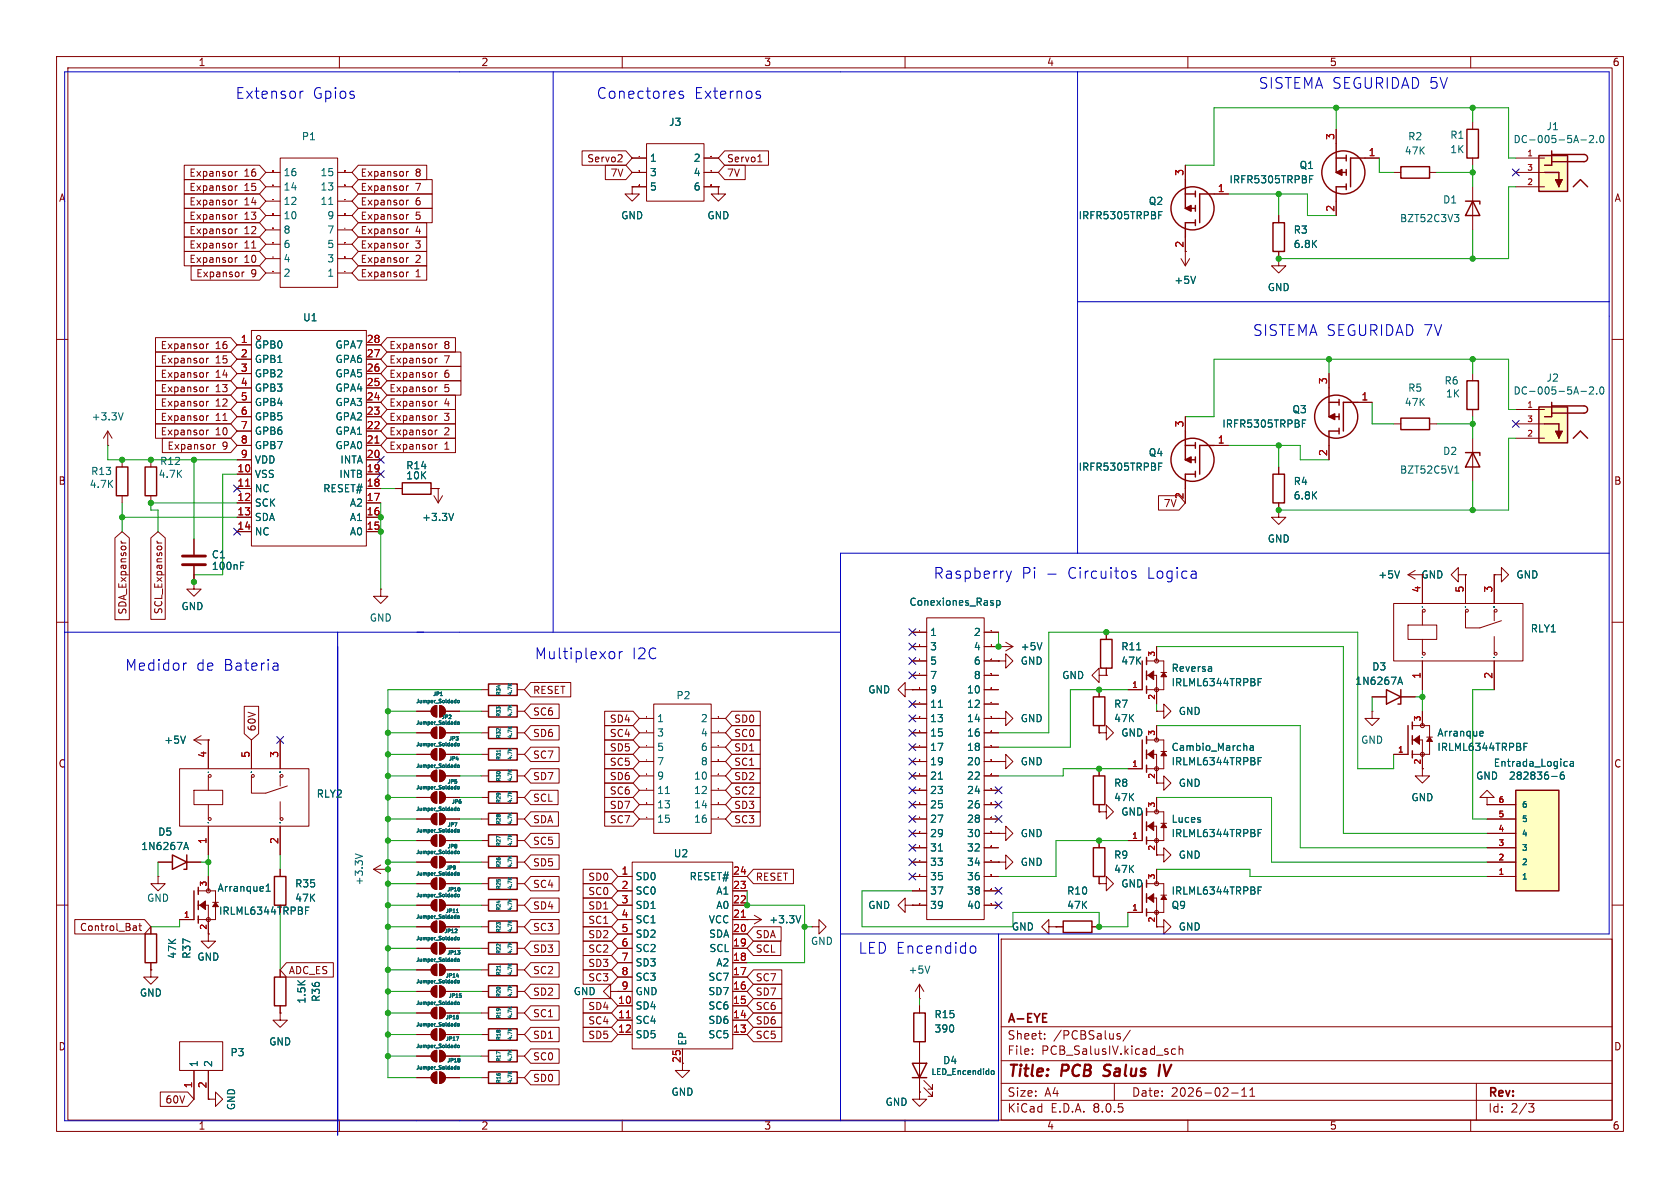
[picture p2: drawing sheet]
<svg xmlns="http://www.w3.org/2000/svg" width="297mm" height="210mm" viewBox="0 0 297 210" stroke-linecap="round" stroke-linejoin="round" font-family="sans-serif">
<defs><g id="words">
<g font-size="2.8" fill="#840000">
<text x="178" y="190.9">Title:</text>
<text x="187.7" y="190.9">PCB</text>
<text x="196" y="190.9">Salus</text>
<text x="206.5" y="190.9">IV</text>
</g>
<g font-size="2.7" fill="#0000c2">
<text x="41.6" y="17.7">Extensor</text>
<text x="55.3" y="17.7">Gpios</text>
<text x="105.4" y="17.7">Conectores</text>
<text x="122.7" y="17.7">Externos</text>
<text x="222.4" y="15.9">SISTEMA SEGURIDAD 5V</text>
<text x="221.4" y="59.6">SISTEMA SEGURIDAD 7V</text>
<text x="165" y="102.5">Raspberry</text>
<text x="180.6" y="102.5">Pi</text>
<text x="188.8" y="102.5">Circuitos</text>
<text x="202.9" y="102.5">Logica</text>
<text x="22.1" y="118.8">Medidor</text>
<text x="34.7" y="118.8">de</text>
<text x="39.5" y="118.8">Bateria</text>
<text x="94.5" y="116.8">Multiplexor</text>
<text x="111.7" y="116.8">I2C</text>
<text x="151.7" y="168.8">LED Encendido</text>
</g>
<g font-size="2.1" fill="#840000">
<text x="178" y="184">Sheet:</text>
<text x="178" y="181.2">A-EYE</text>
<text x="186.2" y="184">/PCBSalus/</text>
<text x="178" y="186.7">File:</text>
<text x="184.1" y="186.7">PCB_SalusIV.kicad_sch</text>
<text x="178" y="196.9">KiCad</text>
<text x="178" y="194.1">Size:</text>
<text x="184.7" y="194.1">A4</text>
<text x="185.7" y="196.9">E.D.A.</text>
<text x="193.3" y="196.9">8.0.5</text>
<text x="200" y="194.1">Date:</text>
<text x="207" y="194.1">2026-02-11</text>
<text x="263" y="194.3">Rev:</text>
<text x="263" y="196.9">Id:</text>
<text x="267.1" y="196.9">2/3</text>
</g>
<g font-size="1.8" fill="#840000">
<text x="35" y="11.9">1</text>
<text x="85" y="11.9">2</text>
<text x="135" y="11.9">3</text>
<text x="185" y="11.9">4</text>
<text x="235" y="11.9">5</text>
<text x="285" y="11.9">6</text>
<text x="103.7" y="28.9">Servo2</text>
<text x="128.4" y="28.9">Servo1</text>
<text x="10.3" y="35.9">A</text>
<text x="33.4" y="31.4">Expansor</text>
<text x="33.4" y="34">Expansor</text>
<text x="43.1" y="31.4">16</text>
<text x="43.1" y="34">15</text>
<text x="63.7" y="34">Expansor</text>
<text x="63.7" y="31.4">Expansor</text>
<text x="73.4" y="34">7</text>
<text x="73.4" y="31.4">8</text>
<text x="107.8" y="31.4">7V</text>
<text x="128.4" y="31.4">7V</text>
<text x="285.3" y="35.9">A</text>
<text x="33.4" y="39.1">Expansor</text>
<text x="33.4" y="36.5">Expansor</text>
<text x="33.4" y="41.6">Expansor</text>
<text x="43.1" y="39.1">13</text>
<text x="43.1" y="36.5">14</text>
<text x="43.1" y="41.6">12</text>
<text x="63.7" y="41.6">Expansor</text>
<text x="63.7" y="39.1">Expansor</text>
<text x="63.7" y="36.5">Expansor</text>
<text x="73.4" y="41.6">4</text>
<text x="73.4" y="39.1">5</text>
<text x="73.4" y="36.5">6</text>
<text x="33.4" y="46.7">Expansor</text>
<text x="33.4" y="44.1">Expansor</text>
<text x="43.1" y="46.7">10</text>
<text x="43.1" y="44.1">11</text>
<text x="63.7" y="46.7">Expansor</text>
<text x="63.7" y="44.1">Expansor</text>
<text x="73.4" y="46.7">2</text>
<text x="73.4" y="44.1">3</text>
<text x="209.3" y="43.9" transform="rotate(-90 209.3 43.9)">2</text>
<text x="34.6" y="49.2">Expansor</text>
<text x="44.4" y="49.2">9</text>
<text x="63.7" y="49.2">Expansor</text>
<text x="73.4" y="49.2">1</text>
<text x="28.3" y="64.5">Expansor</text>
<text x="28.3" y="61.9">Expansor</text>
<text x="38.1" y="64.5">15</text>
<text x="38.1" y="61.9">16</text>
<text x="68.7" y="64.5">Expansor</text>
<text x="68.7" y="61.9">Expansor</text>
<text x="78.5" y="64.5">7</text>
<text x="78.5" y="61.9">8</text>
<text x="28.3" y="67">Expansor</text>
<text x="28.3" y="69.5">Expansor</text>
<text x="38.1" y="67">14</text>
<text x="38.1" y="69.5">13</text>
<text x="68.7" y="67">Expansor</text>
<text x="68.7" y="69.5">Expansor</text>
<text x="78.5" y="67">6</text>
<text x="78.5" y="69.5">5</text>
<text x="28.3" y="72.1">Expansor</text>
<text x="28.3" y="74.6">Expansor</text>
<text x="28.3" y="77.2">Expansor</text>
<text x="38.1" y="72.1">12</text>
<text x="38.1" y="74.6">11</text>
<text x="38.1" y="77.2">10</text>
<text x="68.7" y="77.2">Expansor</text>
<text x="68.7" y="74.6">Expansor</text>
<text x="68.7" y="72.1">Expansor</text>
<text x="78.5" y="77.2">2</text>
<text x="78.5" y="74.6">3</text>
<text x="78.5" y="72.1">4</text>
<text x="29.5" y="79.7">Expansor</text>
<text x="39.3" y="79.7">9</text>
<text x="68.7" y="79.7">Expansor</text>
<text x="78.5" y="79.7">1</text>
<text x="10.3" y="85.9">B</text>
<text x="205.6" y="89.9">7V</text>
<text x="285.3" y="85.9">B</text>
<text x="251.2" y="102.5">GND</text>
<text x="22.5" y="108.7" transform="rotate(-90 22.5 108.7)">SDA_Expansor</text>
<text x="28.9" y="108.7" transform="rotate(-90 28.9 108.7)">SCL_Expansor</text>
<text x="94.1" y="122.9">RESET</text>
<text x="45.4" y="129.4" transform="rotate(-90 45.4 129.4)">60V</text>
<text x="94.1" y="130.5">SD6</text>
<text x="94.1" y="126.7">SC6</text>
<text x="107.7" y="128">SD4</text>
<text x="107.7" y="130.5">SC4</text>
<text x="129.7" y="128">SD0</text>
<text x="129.7" y="130.5">SC0</text>
<text x="10.3" y="135.9">C</text>
<text x="94.1" y="134.3">SC7</text>
<text x="107.7" y="133">SD5</text>
<text x="107.7" y="135.6">SC5</text>
<text x="129.7" y="135.6">SC1</text>
<text x="129.7" y="133">SD1</text>
<text x="285.3" y="135.9">C</text>
<text x="94.1" y="138.1">SD7</text>
<text x="94.1" y="141.9">SCL</text>
<text x="107.7" y="138.1">SD6</text>
<text x="107.7" y="140.7">SC6</text>
<text x="107.7" y="143.2">SD7</text>
<text x="129.7" y="140.7">SC2</text>
<text x="129.7" y="143.2">SD3</text>
<text x="129.7" y="138.1">SD2</text>
<text x="94.1" y="149.5">SC5</text>
<text x="94.1" y="145.7">SDA</text>
<text x="107.7" y="145.7">SC7</text>
<text x="129.7" y="145.7">SC3</text>
<text x="94.1" y="153.4">SD5</text>
<text x="103.9" y="155.9">SD0</text>
<text x="133.5" y="155.9">RESET</text>
<text x="38.6" y="161.9">IRLML6344TRPBF</text>
<text x="94.1" y="157.2">SC4</text>
<text x="94.1" y="161">SD4</text>
<text x="103.9" y="158.4">SC0</text>
<text x="103.9" y="161">SD1</text>
<text x="14" y="164.8">Control_Bat</text>
<text x="94.1" y="164.8">SC3</text>
<text x="103.9" y="163.5">SC1</text>
<text x="103.9" y="166.1">SD2</text>
<text x="133.5" y="166.1">SDA</text>
<text x="51" y="172.4">ADC_ES</text>
<text x="94.1" y="168.6">SD3</text>
<text x="94.1" y="172.4">SC2</text>
<text x="103.9" y="171.1">SD3</text>
<text x="103.9" y="173.7">SC3</text>
<text x="103.9" y="168.6">SC2</text>
<text x="133.5" y="173.7">SC7</text>
<text x="133.5" y="168.6">SCL</text>
<text x="94.1" y="176.2">SD2</text>
<text x="103.9" y="178.8">SD4</text>
<text x="133.5" y="178.8">SC6</text>
<text x="133.5" y="176.2">SD7</text>
<text x="10.3" y="185.9">D</text>
<text x="94.1" y="183.8">SD1</text>
<text x="94.1" y="180">SC1</text>
<text x="103.9" y="183.8">SD5</text>
<text x="103.9" y="181.3">SC4</text>
<text x="133.5" y="181.3">SD6</text>
<text x="133.5" y="183.8">SC5</text>
<text x="285.3" y="185.9">D</text>
<text x="94.1" y="187.6">SC0</text>
<text x="94.1" y="191.5">SD0</text>
<text x="120.4" y="188" transform="rotate(-90 120.4 188)">25</text>
<text x="29.2" y="195.3">60V</text>
<text x="35" y="199.9">1</text>
<text x="85" y="199.9">2</text>
<text x="135" y="199.9">3</text>
<text x="185" y="199.9">4</text>
<text x="235" y="199.9">5</text>
<text x="285" y="199.9">6</text>
</g>
<g font-size="1.8" fill="#006464">
<text x="118.2" y="22.5">J3</text>
<text x="273.3" y="23.2">J1</text>
<text x="53.3" y="25">P1</text>
<text x="114.8" y="28.8">1</text>
<text x="122.5" y="28.8">2</text>
<text x="248.2" y="27.5">47K</text>
<text x="248.8" y="25">R2</text>
<text x="256.3" y="24.7">R1</text>
<text x="256.3" y="27.3">1K</text>
<text x="267.5" y="25.5">DC-005-5A-2.0</text>
<text x="50" y="33.9">14</text>
<text x="50" y="31.3">16</text>
<text x="56.6" y="33.9">13</text>
<text x="56.6" y="31.3">15</text>
<text x="114.8" y="31.3">3</text>
<text x="114.8" y="33.9">5</text>
<text x="122.5" y="31.3">4</text>
<text x="122.5" y="33.9">6</text>
<text x="217.3" y="32.6">IRFR5305TRPBF</text>
<text x="229.7" y="30.1">Q1</text>
<text x="50" y="39">10</text>
<text x="50" y="36.4">12</text>
<text x="50" y="41.5">8</text>
<text x="56.6" y="36.4">11</text>
<text x="57.8" y="41.5">7</text>
<text x="57.8" y="39">9</text>
<text x="109.7" y="39">GND</text>
<text x="125" y="39">GND</text>
<text x="190.6" y="39">IRFR5305TRPBF</text>
<text x="203" y="36.4">Q2</text>
<text x="228.6" y="41.5">R3</text>
<text x="247.4" y="39.5">BZT52C3V3</text>
<text x="255" y="36.2">D1</text>
<text x="50" y="46.6">4</text>
<text x="50" y="44">6</text>
<text x="57.8" y="46.6">3</text>
<text x="57.8" y="44">5</text>
<text x="228.6" y="44">6.8K</text>
<text x="50" y="49.1">2</text>
<text x="57.8" y="49.1">1</text>
<text x="207.5" y="50.4">+5V</text>
<text x="224" y="51.7">GND</text>
<text x="53.5" y="57">U1</text>
<text x="45" y="61.8">GPB0</text>
<text x="45" y="64.4">GPB1</text>
<text x="59.2" y="64.4">GPA6</text>
<text x="59.2" y="61.8">GPA7</text>
<text x="45" y="66.9">GPB2</text>
<text x="45" y="69.4">GPB3</text>
<text x="45" y="72">GPB4</text>
<text x="59.2" y="72">GPA3</text>
<text x="59.2" y="69.4">GPA4</text>
<text x="59.2" y="66.9">GPA5</text>
<text x="248.2" y="72">47K</text>
<text x="248.8" y="69.4">R5</text>
<text x="255.3" y="68.2">R6</text>
<text x="255.5" y="70.5">1K</text>
<text x="267.5" y="70">DC-005-5A-2.0</text>
<text x="273.3" y="67.7">J2</text>
<text x="16.1" y="74.5">+3.3V</text>
<text x="45" y="74.5">GPB5</text>
<text x="45" y="77.1">GPB6</text>
<text x="59.2" y="77.1">GPA1</text>
<text x="59.2" y="74.5">GPA2</text>
<text x="216" y="75.8">IRFR5305TRPBF</text>
<text x="228.4" y="73.3">Q3</text>
<text x="28.2" y="82.4">R12</text>
<text x="45" y="79.6">GPB7</text>
<text x="45" y="82.1">VDD</text>
<text x="59.2" y="79.6">GPA0</text>
<text x="60.1" y="82.1">INTA</text>
<text x="71.7" y="83.2">R14</text>
<text x="190.6" y="83.4">IRFR5305TRPBF</text>
<text x="203" y="80.9">Q4</text>
<text x="247.4" y="83.9">BZT52C5V1</text>
<text x="255" y="80.6">D2</text>
<text x="15.8" y="86.5">4.7K</text>
<text x="16" y="84.2">R13</text>
<text x="27.9" y="84.7">4.7K</text>
<text x="45" y="84.7">VSS</text>
<text x="45" y="87.2">NC</text>
<text x="45" y="89.8">SCK</text>
<text x="57" y="87.2">RESET#</text>
<text x="59.9" y="84.7">INTB</text>
<text x="61.8" y="89.8">A2</text>
<text x="71.7" y="84.9">10K</text>
<text x="228.6" y="86">R4</text>
<text x="228.6" y="88.5">6.8K</text>
<text x="45" y="92.3">SDA</text>
<text x="45" y="94.8">NC</text>
<text x="61.8" y="94.8">A0</text>
<text x="61.8" y="92.3">A1</text>
<text x="74.5" y="92.3">+3.3V</text>
<text x="37.3" y="98.9">C1</text>
<text x="37.3" y="100.9">100nF</text>
<text x="224" y="96.1">GND</text>
<text x="160.7" y="107.3">Conexiones_Rasp</text>
<text x="243.6" y="102.5">+5V</text>
<text x="268" y="102.5">GND</text>
<text x="32" y="108.1">GND</text>
<text x="65.3" y="110.1">GND</text>
<text x="164.3" y="112.6">1</text>
<text x="172.1" y="112.6">2</text>
<text x="270.5" y="112">RLY1</text>
<text x="164.3" y="115.2">3</text>
<text x="164.3" y="117.7">5</text>
<text x="172.1" y="115.2">4</text>
<text x="172.1" y="117.7">6</text>
<text x="180.3" y="115.2">+5V</text>
<text x="180.3" y="117.7">GND</text>
<text x="198.1" y="115.2">R11</text>
<text x="198.1" y="117.7">47K</text>
<text x="207" y="119">Reversa</text>
<text x="242.5" y="118.7">D3</text>
<text x="119.5" y="123.8">P2</text>
<text x="153.4" y="122.8">GND</text>
<text x="164.3" y="125.3">11</text>
<text x="164.3" y="120.2">7</text>
<text x="164.3" y="122.8">9</text>
<text x="170.9" y="122.8">10</text>
<text x="170.9" y="125.3">12</text>
<text x="172.1" y="120.2">8</text>
<text x="187.7" y="120.2">GND</text>
<text x="196.9" y="125.3">R7</text>
<text x="207" y="121.5">IRLML6344TRPBF</text>
<text x="239.5" y="121.3">1N6267A</text>
<text x="28.9" y="131.7">+5V</text>
<text x="116.1" y="127.9">1</text>
<text x="116.1" y="130.4">3</text>
<text x="123.8" y="127.9">2</text>
<text x="123.8" y="130.4">4</text>
<text x="164.3" y="127.9">13</text>
<text x="164.3" y="130.4">15</text>
<text x="170.9" y="127.9">14</text>
<text x="170.9" y="130.4">16</text>
<text x="180.3" y="127.9">GND</text>
<text x="196.9" y="127.9">47K</text>
<text x="198.1" y="130.4">GND</text>
<text x="208.3" y="126.6">GND</text>
<text x="240.5" y="131.7">GND</text>
<text x="254" y="130.4">Arranque</text>
<text x="116.1" y="132.9">5</text>
<text x="116.1" y="135.5">7</text>
<text x="123.8" y="132.9">6</text>
<text x="123.8" y="135.5">8</text>
<text x="164.3" y="132.9">17</text>
<text x="164.3" y="135.5">19</text>
<text x="170.9" y="132.9">18</text>
<text x="170.9" y="135.5">20</text>
<text x="180.3" y="135.5">GND</text>
<text x="207" y="132.9">Cambio_Marcha</text>
<text x="207" y="135.5">IRLML6344TRPBF</text>
<text x="254" y="132.9">IRLML6344TRPBF</text>
<text x="264" y="135.7">Entrada_Logica</text>
<text x="55.9" y="141.2">RLY2</text>
<text x="116.1" y="140.6">11</text>
<text x="116.1" y="143.1">13</text>
<text x="116.1" y="138">9</text>
<text x="122.6" y="138">10</text>
<text x="122.6" y="140.6">12</text>
<text x="122.6" y="143.1">14</text>
<text x="164.3" y="138">21</text>
<text x="164.3" y="140.6">23</text>
<text x="164.3" y="143.1">25</text>
<text x="170.9" y="138">22</text>
<text x="170.9" y="140.6">24</text>
<text x="170.9" y="143.1">26</text>
<text x="196.9" y="139.3">R8</text>
<text x="196.9" y="141.8">47K</text>
<text x="208.3" y="139.3">GND</text>
<text x="249.4" y="141.8">GND</text>
<text x="260.9" y="138">GND</text>
<text x="266.7" y="138">282836-6</text>
<text x="27.9" y="147.9">D5</text>
<text x="116.1" y="145.6">15</text>
<text x="122.6" y="145.6">16</text>
<text x="164.3" y="145.6">27</text>
<text x="164.3" y="148.2">29</text>
<text x="170.9" y="145.6">28</text>
<text x="170.9" y="148.2">30</text>
<text x="180.3" y="148.2">GND</text>
<text x="198.1" y="144.4">GND</text>
<text x="207" y="145.6">Luces</text>
<text x="207" y="148.2">IRLML6344TRPBF</text>
<text x="24.9" y="150.5">1N6267A</text>
<text x="112.3" y="155.8">SD0</text>
<text x="119" y="151.7">U2</text>
<text x="121.8" y="155.8">RESET#</text>
<text x="164.3" y="150.7">31</text>
<text x="164.3" y="153.3">33</text>
<text x="164.3" y="155.8">35</text>
<text x="170.9" y="150.7">32</text>
<text x="170.9" y="153.3">34</text>
<text x="170.9" y="155.8">36</text>
<text x="180.3" y="153.3">GND</text>
<text x="196.9" y="152">R9</text>
<text x="196.9" y="154.5">47K</text>
<text x="208.3" y="152">GND</text>
<text x="25.9" y="159.6">GND</text>
<text x="38.4" y="157.8">Arranque1</text>
<text x="52.1" y="157.1">R35</text>
<text x="52.1" y="159.6">47K</text>
<text x="64.4" y="156.6" transform="rotate(-90 64.4 156.6)">+3.3V</text>
<text x="112.3" y="158.3">SC0</text>
<text x="112.3" y="160.9">SD1</text>
<text x="126.5" y="160.9">A0</text>
<text x="126.5" y="158.3">A1</text>
<text x="153.4" y="160.9">GND</text>
<text x="164.3" y="158.3">37</text>
<text x="164.3" y="160.9">39</text>
<text x="170.9" y="158.3">38</text>
<text x="170.9" y="160.9">40</text>
<text x="188.6" y="158.3">R10</text>
<text x="188.6" y="160.9">47K</text>
<text x="198.1" y="157.1">GND</text>
<text x="207" y="160.9">Q9</text>
<text x="207" y="158.3">IRLML6344TRPBF</text>
<text x="112.3" y="163.4">SC1</text>
<text x="112.3" y="166">SD2</text>
<text x="125.2" y="163.4">VCC</text>
<text x="125.3" y="166">SDA</text>
<text x="135.9" y="163.4">+3.3V</text>
<text x="143.3" y="167.2">GND</text>
<text x="178.8" y="164.7">GND</text>
<text x="208.3" y="164.7">GND</text>
<text x="31.3" y="169.6" transform="rotate(-90 31.3 169.6)">47K</text>
<text x="33.9" y="169.6" transform="rotate(-90 33.9 169.6)">R37</text>
<text x="34.8" y="170">GND</text>
<text x="112.3" y="168.5">SC2</text>
<text x="112.3" y="171">SD3</text>
<text x="112.3" y="173.6">SC3</text>
<text x="125.1" y="173.6">SC7</text>
<text x="125.3" y="168.5">SCL</text>
<text x="126.5" y="171">A2</text>
<text x="160.5" y="172.3">+5V</text>
<text x="24.6" y="176.4">GND</text>
<text x="54.2" y="177.5" transform="rotate(-90 54.2 177.5)">1.5K</text>
<text x="56.7" y="177.2" transform="rotate(-90 56.7 177.2)">R36</text>
<text x="101.3" y="176.1">GND</text>
<text x="112.3" y="178.7">SD4</text>
<text x="112.3" y="176.1">GND</text>
<text x="125.1" y="178.7">SC6</text>
<text x="125.1" y="176.1">SD7</text>
<text x="47.5" y="185">GND</text>
<text x="112.3" y="181.2">SC4</text>
<text x="112.3" y="183.7">SD5</text>
<text x="121.5" y="184.9" transform="rotate(-90 121.5 184.9)">EP</text>
<text x="125.1" y="183.7">SC5</text>
<text x="125.1" y="181.2">SD6</text>
<text x="165.1" y="182.7">390</text>
<text x="165.1" y="180.2">R15</text>
<text x="35.2" y="188.7" transform="rotate(-90 35.2 188.7)">1</text>
<text x="37.7" y="188.7" transform="rotate(-90 37.7 188.7)">2</text>
<text x="40.6" y="186.9">P3</text>
<text x="166.6" y="188.3">D4</text>
<text x="41.8" y="196.3" transform="rotate(-90 41.8 196.3)">GND</text>
<text x="118.6" y="193.9">GND</text>
<text x="156.5" y="195.7">GND</text>
</g>
<g font-size="1.8" fill="#a90000">
<text x="236" y="24.8" transform="rotate(-90 236 24.8)">3</text>
<text x="241.9" y="27.7">1</text>
<text x="209.3" y="31.2" transform="rotate(-90 209.3 31.2)">3</text>
<text x="215.2" y="34">1</text>
<text x="236" y="37.5" transform="rotate(-90 236 37.5)">2</text>
<text x="42.5" y="60.7">1</text>
<text x="42.5" y="63.2">2</text>
<text x="42.5" y="65.8">3</text>
<text x="64.7" y="65.8">26</text>
<text x="64.7" y="63.2">27</text>
<text x="64.7" y="60.7">28</text>
<text x="42.5" y="68.3">4</text>
<text x="42.5" y="70.9">5</text>
<text x="64.7" y="70.9">24</text>
<text x="64.7" y="68.3">25</text>
<text x="234.7" y="68" transform="rotate(-90 234.7 68)">3</text>
<text x="240.6" y="70.9">1</text>
<text x="42.5" y="73.4">6</text>
<text x="42.5" y="75.9">7</text>
<text x="64.7" y="75.9">22</text>
<text x="64.7" y="73.4">23</text>
<text x="209.3" y="75.6" transform="rotate(-90 209.3 75.6)">3</text>
<text x="41.9" y="83.6">10</text>
<text x="42.5" y="78.5">8</text>
<text x="42.5" y="81">9</text>
<text x="64.7" y="83.6">19</text>
<text x="64.7" y="81">20</text>
<text x="64.7" y="78.5">21</text>
<text x="215.2" y="78.5">1</text>
<text x="234.7" y="80.7" transform="rotate(-90 234.7 80.7)">2</text>
<text x="41.9" y="86.1">11</text>
<text x="41.9" y="88.6">12</text>
<text x="64.7" y="88.6">17</text>
<text x="64.7" y="86.1">18</text>
<text x="209.3" y="88.3" transform="rotate(-90 209.3 88.3)">2</text>
<text x="41.9" y="91.2">13</text>
<text x="41.9" y="93.7">14</text>
<text x="64.7" y="93.7">15</text>
<text x="64.7" y="91.2">16</text>
<text x="251.2" y="104.8" transform="rotate(-90 251.2 104.8)">4</text>
<text x="258.8" y="104.8" transform="rotate(-90 258.8 104.8)">5</text>
<text x="263.9" y="104.8" transform="rotate(-90 263.9 104.8)">3</text>
<text x="251.2" y="120.1" transform="rotate(-90 251.2 120.1)">1</text>
<text x="263.9" y="120.1" transform="rotate(-90 263.9 120.1)">2</text>
<text x="36.6" y="134.1" transform="rotate(-90 36.6 134.1)">4</text>
<text x="44.2" y="134.1" transform="rotate(-90 44.2 134.1)">5</text>
<text x="49.3" y="134.1" transform="rotate(-90 49.3 134.1)">3</text>
<text x="36.6" y="149.3" transform="rotate(-90 36.6 149.3)">1</text>
<text x="49.3" y="149.3" transform="rotate(-90 49.3 149.3)">2</text>
<text x="109.8" y="154.7">1</text>
<text x="129.5" y="154.7">24</text>
<text x="109.8" y="157.2">2</text>
<text x="109.8" y="159.8">3</text>
<text x="129.5" y="159.8">22</text>
<text x="129.5" y="157.2">23</text>
<text x="109.8" y="162.3">4</text>
<text x="109.8" y="164.8">5</text>
<text x="109.8" y="167.4">6</text>
<text x="129.5" y="167.4">19</text>
<text x="129.5" y="164.8">20</text>
<text x="129.5" y="162.3">21</text>
<text x="109.8" y="169.9">7</text>
<text x="109.8" y="172.5">8</text>
<text x="129.5" y="172.5">17</text>
<text x="129.5" y="169.9">18</text>
<text x="109.2" y="177.5">10</text>
<text x="109.8" y="175">9</text>
<text x="129.5" y="177.5">15</text>
<text x="129.5" y="175">16</text>
<text x="109.2" y="180.1">11</text>
<text x="109.2" y="182.6">12</text>
<text x="129.5" y="182.6">13</text>
<text x="129.5" y="180.1">14</text>
<text x="34" y="192.5" transform="rotate(-90 34 192.5)">1</text>
<text x="36.6" y="192.5" transform="rotate(-90 36.6 192.5)">2</text>
</g>
<g font-size="1.4" fill="#a90000">
<text x="269.9" y="27.7">1</text>
<text x="269.9" y="32.8">2</text>
<text x="269.9" y="30.2">3</text>
<text x="269.9" y="72.1">1</text>
<text x="269.9" y="77.2">2</text>
<text x="269.9" y="74.7">3</text>
<text x="204.2" y="116.2" transform="rotate(-90 204.2 116.2)">3</text>
<text x="200" y="121.7">1</text>
<text x="204.2" y="123.8" transform="rotate(-90 204.2 123.8)">2</text>
<text x="204.2" y="130.2" transform="rotate(-90 204.2 130.2)">3</text>
<text x="251.2" y="127.6" transform="rotate(-90 251.2 127.6)">3</text>
<text x="200" y="135.6">1</text>
<text x="204.2" y="137.8" transform="rotate(-90 204.2 137.8)">2</text>
<text x="247" y="133.1">1</text>
<text x="251.2" y="135.2" transform="rotate(-90 251.2 135.2)">2</text>
<text x="204.2" y="142.9" transform="rotate(-90 204.2 142.9)">3</text>
<text x="264.8" y="142">6</text>
<text x="200" y="148.3">1</text>
<text x="264.8" y="149.6">3</text>
<text x="264.8" y="147.1">4</text>
<text x="264.8" y="144.5">5</text>
<text x="204.2" y="155.6" transform="rotate(-90 204.2 155.6)">3</text>
<text x="204.2" y="150.5" transform="rotate(-90 204.2 150.5)">2</text>
<text x="264.8" y="154.7">1</text>
<text x="264.8" y="152.1">2</text>
<text x="36.6" y="156.8" transform="rotate(-90 36.6 156.8)">3</text>
<text x="200" y="161">1</text>
<text x="32.4" y="162.3">1</text>
<text x="36.6" y="164.4" transform="rotate(-90 36.6 164.4)">2</text>
<text x="204.2" y="163.2" transform="rotate(-90 204.2 163.2)">2</text>
</g>
<g font-size="1.4" fill="#006464">
<text x="269" y="143">6</text>
<text x="269" y="148.1">4</text>
<text x="269" y="145.5">5</text>
<text x="269" y="155.7">1</text>
<text x="269" y="153.1">2</text>
<text x="269" y="150.6">3</text>
<text x="164.6" y="190.2">LED_Encendido</text>
</g>
<g font-size=".9" fill="#006464">
<text x="73.4" y="124.5">Jumper_Soldado</text>
<text x="76.4" y="123.2">JP1</text>
<text x="88.7" y="123" transform="rotate(-90 88.7 123)">R34</text>
<text x="90.7" y="123" transform="rotate(-90 90.7 123)">4.7K</text>
<text x="73.4" y="128.3">Jumper_Soldado</text>
<text x="78" y="127.3">JP2</text>
<text x="79.2" y="131.1">JP3</text>
<text x="88.7" y="130.7" transform="rotate(-90 88.7 130.7)">R32</text>
<text x="88.7" y="126.9" transform="rotate(-90 88.7 126.9)">R33</text>
<text x="90.7" y="130.7" transform="rotate(-90 90.7 130.7)">4.7K</text>
<text x="90.7" y="126.9" transform="rotate(-90 90.7 126.9)">4.7K</text>
<text x="73.4" y="132.1">Jumper_Soldado</text>
<text x="73.4" y="135.9">Jumper_Soldado</text>
<text x="79.2" y="134.7">JP4</text>
<text x="88.7" y="134.5" transform="rotate(-90 88.7 134.5)">R31</text>
<text x="90.7" y="134.5" transform="rotate(-90 90.7 134.5)">4.7K</text>
<text x="73.4" y="143.5">Jumper_Soldado</text>
<text x="73.4" y="139.7">Jumper_Soldado</text>
<text x="79" y="138.7">JP5</text>
<text x="79.7" y="142.3">JP6</text>
<text x="88.7" y="142.1" transform="rotate(-90 88.7 142.1)">R29</text>
<text x="88.7" y="138.3" transform="rotate(-90 88.7 138.3)">R30</text>
<text x="90.7" y="142.1" transform="rotate(-90 90.7 142.1)">4.7K</text>
<text x="90.7" y="138.3" transform="rotate(-90 90.7 138.3)">4.7K</text>
<text x="73.4" y="147.4">Jumper_Soldado</text>
<text x="79" y="146.3">JP7</text>
<text x="88.7" y="149.7" transform="rotate(-90 88.7 149.7)">R27</text>
<text x="88.7" y="145.9" transform="rotate(-90 88.7 145.9)">R28</text>
<text x="90.7" y="149.7" transform="rotate(-90 90.7 149.7)">4.7K</text>
<text x="90.7" y="145.9" transform="rotate(-90 90.7 145.9)">4.7K</text>
<text x="73.4" y="155">Jumper_Soldado</text>
<text x="73.4" y="151.2">Jumper_Soldado</text>
<text x="78.7" y="154">JP9</text>
<text x="79" y="150.2">JP8</text>
<text x="88.7" y="153.5" transform="rotate(-90 88.7 153.5)">R26</text>
<text x="90.7" y="153.5" transform="rotate(-90 90.7 153.5)">4.7K</text>
<text x="73.4" y="158.8">Jumper_Soldado</text>
<text x="78.7" y="161.6">JP11</text>
<text x="78.9" y="157.8">JP10</text>
<text x="88.7" y="161.1" transform="rotate(-90 88.7 161.1)">R24</text>
<text x="88.7" y="157.3" transform="rotate(-90 88.7 157.3)">R25</text>
<text x="90.7" y="161.1" transform="rotate(-90 90.7 161.1)">4.7K</text>
<text x="90.7" y="157.3" transform="rotate(-90 90.7 157.3)">4.7K</text>
<text x="73.4" y="166.4">Jumper_Soldado</text>
<text x="73.4" y="162.6">Jumper_Soldado</text>
<text x="78.4" y="165.1">JP12</text>
<text x="88.7" y="165" transform="rotate(-90 88.7 165)">R23</text>
<text x="90.7" y="165" transform="rotate(-90 90.7 165)">4.7K</text>
<text x="73.4" y="170.2">Jumper_Soldado</text>
<text x="78.7" y="173">JP14</text>
<text x="78.9" y="168.9">JP13</text>
<text x="88.7" y="172.6" transform="rotate(-90 88.7 172.6)">R21</text>
<text x="88.7" y="168.8" transform="rotate(-90 88.7 168.8)">R22</text>
<text x="90.7" y="172.6" transform="rotate(-90 90.7 172.6)">4.7K</text>
<text x="90.7" y="168.8" transform="rotate(-90 90.7 168.8)">4.7K</text>
<text x="73.4" y="174">Jumper_Soldado</text>
<text x="73.4" y="177.8">Jumper_Soldado</text>
<text x="79.2" y="176.6">JP15</text>
<text x="88.7" y="176.4" transform="rotate(-90 88.7 176.4)">R20</text>
<text x="90.7" y="176.4" transform="rotate(-90 90.7 176.4)">4.7K</text>
<text x="73.4" y="181.6">Jumper_Soldado</text>
<text x="73.4" y="185.5">Jumper_Soldado</text>
<text x="78.7" y="180.4">JP16</text>
<text x="78.7" y="184.2">JP17</text>
<text x="88.7" y="184" transform="rotate(-90 88.7 184)">R18</text>
<text x="88.7" y="180.2" transform="rotate(-90 88.7 180.2)">R19</text>
<text x="90.7" y="184" transform="rotate(-90 90.7 184)">4.7K</text>
<text x="90.7" y="180.2" transform="rotate(-90 90.7 180.2)">4.7K</text>
<text x="73.4" y="189.3">Jumper_Soldado</text>
<text x="78.9" y="188">JP18</text>
<text x="88.7" y="191.6" transform="rotate(-90 88.7 191.6)">R16</text>
<text x="88.7" y="187.8" transform="rotate(-90 88.7 187.8)">R17</text>
<text x="90.7" y="191.6" transform="rotate(-90 90.7 191.6)">4.7K</text>
<text x="90.7" y="187.8" transform="rotate(-90 90.7 187.8)">4.7K</text>
</g>
</g></defs>
<g fill="none" stroke="#840000" stroke-width=".18">
<path d="M10 10h277v190h-277zM12 12h273v186h-273zM60 10v2M110 10v2M160 10v2M210 10v2M260 10v2M246.4 30.5h1.2M252.7 30.5h1.3M260.3 21.6v1.3M260.3 27.9v1.3M260.3 33v7.6"/>
<path d="M10 60h2M226.1 45.7v1.3h1.2l-1.2 1.3-1.3-1.3h1.3M226.1 45.7h.1M285 60h2M234.9 66v2.6M234.9 78.7v2.6M240 71.1h2.6M246.4 74.9h1.2M252.7 74.9h1.3M260.3 66v1.3M260.3 72.4v1.3M10 110h2"/>
<path d="M176.5 114.3h.1M176.5 114.3h2.6M177.8 113.5l1.3 .8M179.1 114.3l-1.3 .8M285 110h2M85.1 137.2h1.3M91.4 137.2h1.3M10 160h2M73.7 156.2h2.5M73.7 152.4h2.5M76.5 159.3l.7-.3v2a1.02 1.02 0 0 1-.9-.6 1.02 1.02 0 0 1 .2-1.1zM76.5 155.5l.7-.3v2a1.02 1.02 0 0 1-.9-.6 1.02 1.02 0 0 1 .2-1.1z"/>
<path d="M76.5 151.7l.7-.3v2a1.02 1.02 0 0 1-.9-.6 1.02 1.02 0 0 1 .2-1.1zM77.7 159a1.02 1.02 0 0 1 1 1 1.02 1.02 0 0 1-1 1zM77.7 155.2a1.02 1.02 0 0 1 1 1 1.02 1.02 0 0 1-1 1zM77.7 151.4a1.02 1.02 0 0 1 1 1 1.02 1.02 0 0 1-1 1zM78.7 156.2h2.6M78.7 152.4h2.6M202.7 156.2h3v5.1h-3M202.7 158.8h1.8v5M204.5 153.7v2.5M205.2 158.2h1M285 160h2M73.7 160h2.5"/>
<path d="M78.7 160h2.6M85.1 160h1.3M91.4 160h1.3M177 166h108v32h-108zM199.4 161.3h2.5M60 198v2M110 198v2M160 198v2M177 194.5h108M177 191.5h108M177 187.5h108M177 181.5h108"/>
<path d="M182.5 186.3v.1M182.5 185.5v.1M184.7 183.6v.1M184.7 182.8v.1M197 191.5v3M197.7 183.2l.3 .1 .1 .2-.2 .2h-.3M197.7 182.7l.3 .1M199.8 182.1l-1.3 2M207.2 186.3l.2 .1 .4-.1M207.8 185.5l-.4-.1-.2 .1M208.5 185.5l.2-.1 .3 .1 .1 .9M208.5 184.9v1.5"/>
<path d="M210 198v2M217.7 193.2h1.2M219.5 193.8h.9M219.5 192.7l.5-.4v1.5M221 193.8h.8M221 192.7l.4-.4v1.5M260 198v2M261 191.5v6.5M270.2 195.1h1l-.5 .6 .4 .1 .1 .5-.3 .3h-.4"/>
<circle cx="204.5" cy="156.2" r=".36"/>
<circle cx="204.5" cy="161.3" r=".36"/>
</g>
<path d="M195 190.1l.3 .1M195.3 188.4l-.1 .4 .1 .2M205.1 188.2l-.3 2" fill="none" stroke="#840000" stroke-width=".4"/>
<path d="M184.3 179.2h.8M184.3 180.7h.8" fill="none" stroke="#840000" stroke-width=".3"/>
<g fill="none" stroke="#840000" stroke-width=".25">
<path d="M247.6 29.5h5.1v2h-5.1zM259.1 35.6h2.5v.5M259.3 22.9h2.1v5h-2.1zM260.3 35.6l1.3 2.5h-2.5zM234.9 71.1h1.8M234.9 68.6v5.1h1.8M236.7 70.6v1M236.7 73.2v1M236.7 75.7v1M236.7 76.2h-1.8v2.5M240 71.1h-2.5v5.1M247.6 73.9h5.1v2h-5.1z"/>
<path d="M259.3 67.3h2.1v5.1h-2.1zM86.4 136.1h5v2.1h-5zM86.4 159h5v2h-5zM201.9 156.2v5.1M202.7 155.6v1.2M202.7 158v1.5M202.7 160.7v1.2"/>
<circle cx="236.2" cy="73.7" r="3.8"/>
</g>
<g fill="none" stroke="#006464" stroke-width=".18">
<path d="M257.1 37.9h.8l-.4 .5M257.7 38.4l.2 .2v.3l-.2 .3M230.2 74.8h.5M230.2 74.2h.6M184.2 113.6l-.4 1.3M89.8 136.1l.4 .4M90.5 136.1l-.4 .3M80.4 158.5h.2M80.4 158.1h.2M80.4 154.7h.2M80.4 154.3h.2M80.4 150.5h.2"/>
<path d="M80.6 150.3v.6h-.2M80.6 154.1v.6M80.6 157.9v.6M80.9 158.2h.3l-.1 .3h-.2zM80.9 150.5h.3l-.1 .4-.2-.1zM80.9 154.4h.3l-.1 .3h-.2zM81.2 156.9v.6M81.2 157.5h.1M88.2 159.2v.4M89.8 159l.4 .3M90.5 159l-.4 .2M222.4 157.4h.4"/>
<path d="M222.4 156.8h.6"/>
</g>
<g fill="#840000" stroke="#840000" stroke-width=".18">
<path d="M76.5 159.3l.7-.3v2a1.02 1.02 0 0 1-.9-.6 1.02 1.02 0 0 1 .2-1.1z"/>
<path d="M77.7 159a1.02 1.02 0 0 1 1 1 1.02 1.02 0 0 1-1 1z"/>
<path d="M76.5 155.5l.7-.3v2a1.02 1.02 0 0 1-.9-.6 1.02 1.02 0 0 1 .2-1.1z"/>
<path d="M77.7 155.2a1.02 1.02 0 0 1 1 1 1.02 1.02 0 0 1-1 1z"/>
<path d="M202.9 158.8l1.1-.8v1.5z"/>
<path d="M205.7 158.2l.5 .8h-1z"/>
<path d="M76.5 151.7l.7-.3v2a1.02 1.02 0 0 1-.9-.6 1.02 1.02 0 0 1 .2-1.1z"/>
<path d="M77.7 151.4a1.02 1.02 0 0 1 1 1 1.02 1.02 0 0 1-1 1z"/>
</g>
<path d="M234.9 73.7l1.1-.5v1z" fill="#840000" stroke="#840000" stroke-width=".25"/>
<path d="M272.1 27.5h5v6.3h-5z" fill="#ffffc2"/>
<g fill="none" stroke="#840000" stroke-width=".25">
<path d="M209.5 34.3h1.8M209.5 31.8v5h1.8M211.3 33.8v1M211.3 36.3v1M211.3 38.9v1M211.3 39.4h-1.8v2.5M214.6 34.3h-2.5v5.1M225 39.4h2.1v5.1h-2.1zM236.2 25.4v5.1h1.8M236.2 27.9h1.8M238 27.4v1M238 30v1"/>
<path d="M238 32.5v1M238 33h-1.8v2.6M241.3 27.9h-2.5v5.1M272.1 27.5h5v6.3h-5zM273 30.5h2.6v2.5M274.3 27.3h5.7a.64 .64 0 0 1 .7 .6 .64 .64 0 0 1-.7 .7h-5.7M274.3 26.7v2.5h-1.3M278.1 33l1.3-1.2 1.3 1.2M209.5 76.2v5.1h1.8M209.5 78.7h1.8M211.3 78.2v1M214.6 78.7h-2.5v5.1"/>
<path d="M211.3 80.8v1M211.3 83.3v1M211.3 83.8h-1.8v2.6M225 83.8h2.1v5.1h-2.1zM259.1 80h2.5v.5M260.3 80l1.3 2.6h-2.5zM86.4 120.9h5v2h-5zM86.4 124.7h5v2h-5zM86.4 128.5h5v2.1h-5zM245.1 121.9l2.5 1.3-2.5 1.3zM247.6 121.9v2.6h-.5M86.4 147.6h5v2h-5z"/>
<path d="M86.4 155.2h5v2h-5zM86.4 143.8h5v2h-5zM86.4 151.4h5v2h-5zM86.4 178.1h5v2h-5zM86.4 174.2h5v2.1h-5zM86.4 170.4h5v2.1h-5zM86.4 162.8h5v2h-5zM86.4 166.6h5v2.1h-5zM161.5 179.1h2.1v5.1h-2.1zM188 162.8h5v2h-5zM86.4 181.9h5v2h-5zM86.4 185.7h5v2h-5z"/>
<path d="M86.4 189.5h5v2h-5zM161.3 188h2.5l-1.2 2.5zM161.3 190.5h2.5"/>
<circle cx="210.8" cy="36.8" r="3.8"/>
<circle cx="237.5" cy="30.5" r="3.8"/>
<circle cx="210.8" cy="81.3" r="3.8"/>
</g>
<g fill="#840000" stroke="#840000" stroke-width=".18">
<path d="M275 31.8h1.2l-.6 1.2z"/>
<path d="M76.5 125l.7-.3v2a1.02 1.02 0 0 1-.9-.6 1.02 1.02 0 0 1 .2-1.1z"/>
<path d="M77.7 124.7a1.02 1.02 0 0 1 1 1 1.02 1.02 0 0 1-1 1z"/>
<path d="M76.5 182.2l.7-.3v2a1.02 1.02 0 0 1-.9-.6 1.02 1.02 0 0 1 .2-1.1z"/>
<path d="M77.7 181.9a1.02 1.02 0 0 1 1 1 1.02 1.02 0 0 1-1 1z"/>
<path d="M76.5 144.1l.7-.3v2a1.02 1.02 0 0 1-.9-.6 1.02 1.02 0 0 1 .2-1.1z"/>
<path d="M77.7 143.8a1.02 1.02 0 0 1 1 1 1.02 1.02 0 0 1-1 1z"/>
<path d="M76.5 140.3l.7-.3v2a1.02 1.02 0 0 1-.9-.6 1.02 1.02 0 0 1 .2-1.1z"/>
<path d="M77.7 140a1.02 1.02 0 0 1 1 1 1.02 1.02 0 0 1-1 1z"/>
<path d="M76.5 147.9l.7-.3v2a1.02 1.02 0 0 1-.9-.6 1.02 1.02 0 0 1 .2-1.1z"/>
<path d="M77.7 147.6a1.02 1.02 0 0 1 1 1 1.02 1.02 0 0 1-1 1z"/>
<path d="M76.5 128.8l.7-.3v2.1a1.02 1.02 0 0 1-.9-.7 1.02 1.02 0 0 1 .2-1.1z"/>
<path d="M77.7 128.5a1.02 1.02 0 0 1 1 1 1.02 1.02 0 0 1-1 1.1z"/>
<path d="M76.5 132.6l.7-.3v2.1a1.02 1.02 0 0 1-.9-.7 1.02 1.02 0 0 1 .2-1.1z"/>
<path d="M77.7 132.3a1.02 1.02 0 0 1 1 1.1 1.02 1.02 0 0 1-1 1z"/>
<path d="M76.5 136.4l.7-.3v2.1a1.02 1.02 0 0 1-.9-.7 1.02 1.02 0 0 1 .2-1.1z"/>
<path d="M77.7 136.1a1.02 1.02 0 0 1 1 1.1 1.02 1.02 0 0 1-1 1z"/>
<path d="M76.5 174.5l.7-.3v2.1a1.02 1.02 0 0 1-.9-.7 1.02 1.02 0 0 1 .2-1.1z"/>
<path d="M77.7 174.2a1.02 1.02 0 0 1 1 1.1 1.02 1.02 0 0 1-1 1z"/>
<path d="M76.5 178.4l.7-.3v2a1.02 1.02 0 0 1-.9-.6 1.02 1.02 0 0 1 .2-1.1z"/>
<path d="M77.7 178.1a1.02 1.02 0 0 1 1 1 1.02 1.02 0 0 1-1 1z"/>
<path d="M76.5 170.7l.7-.3v2.1a1.02 1.02 0 0 1-.9-.7 1.02 1.02 0 0 1 .2-1.1z"/>
<path d="M77.7 170.4a1.02 1.02 0 0 1 1 1.1 1.02 1.02 0 0 1-1 1z"/>
<path d="M76.5 186l.7-.3v2a1.02 1.02 0 0 1-.9-.6 1.02 1.02 0 0 1 .2-1.1z"/>
<path d="M77.7 185.7a1.02 1.02 0 0 1 1 1 1.02 1.02 0 0 1-1 1z"/>
<path d="M76.5 189.8l.7-.3v2a1.02 1.02 0 0 1-.9-.6 1.02 1.02 0 0 1 .2-1.1z"/>
<path d="M77.7 189.5a1.02 1.02 0 0 1 1 1 1.02 1.02 0 0 1-1 1z"/>
<path d="M76.5 166.9l.7-.3v2.1a1.02 1.02 0 0 1-.9-.7 1.02 1.02 0 0 1 .2-1.1z"/>
<path d="M77.7 166.6a1.02 1.02 0 0 1 1 1 1.02 1.02 0 0 1-1 1.1z"/>
<path d="M76.5 163.1l.7-.3v2a1.02 1.02 0 0 1-.9-.6 1.02 1.02 0 0 1 .2-1.1z"/>
<path d="M77.7 162.8a1.02 1.02 0 0 1 1 1 1.02 1.02 0 0 1-1 1z"/>
</g>
<g fill="none" stroke="#840000" stroke-width=".18">
<path d="M209.5 29.2v2.6M214.6 34.3h2.6M226.1 38.1v1.3M236.2 22.9v2.5M236.2 35.6v2.5M241.3 27.9h2.5M268 27.9h5M268 33h5M268 30.5h5M208.8 45.7l.7 1.3M209.5 41.9v5.1M210.3 45.7l-.8 1.3"/>
<path d="M226.1 44.5v1.2M209.5 73.7v2.5M214.6 78.7h2.6M260.3 77.5v7.6M209.5 86.4v2.5M226.1 90.2v1.2h1.2l-1.2 1.3-1.3-1.3h1.3M226.1 90.2h.1M226.1 82.6v1.2M226.1 88.9v1.3M34.3 102.9v1.2h1.3l-1.3 1.3-1.3-1.3h1.3M34.3 102.9h.1M161.3 111.8h2.5"/>
<path d="M161.3 114.3h2.5M161.3 116.8h2.5M161.3 119.4h2.5M163.8 109.2h10.2v53.4h-10.2zM174 111.8h2.5M174 114.3h2.5M174 116.8h2.5M174 119.4h2.5M176.5 116.8h1.3v-1.2l1.3 1.2-1.3 1.3v-1.3M176.5 116.8h.1M194.3 119.4v-1.3l-1.3 1.3 1.3 1.3v-1.3h1.3M195.6 119.4h.1"/>
<path d="M248.9 101.6l1.3 .8M248.9 101.6h2.6M250.2 100.8l-1.3 .8M257.8 101.6v-1.3l-1.3 1.3 1.3 1.3v-1.3h1.3M259.1 101.6h.1M264.2 101.6h1.2v-1.3l1.3 1.3-1.3 1.3v-1.3M264.2 101.6h.1M73.7 125.7h2.5M73.7 137.2h2.5M73.7 129.5h2.5M73.7 133.4h2.5M76.5 125l.7-.3v2a1.02 1.02 0 0 1-.9-.6 1.02 1.02 0 0 1 .2-1.1z"/>
<path d="M76.5 128.8l.7-.3v2.1a1.02 1.02 0 0 1-.9-.7 1.02 1.02 0 0 1 .2-1.1zM76.5 132.6l.7-.3v2.1a1.02 1.02 0 0 1-.9-.7 1.02 1.02 0 0 1 .2-1.1zM76.5 136.4l.7-.3v2.1a1.02 1.02 0 0 1-.9-.7 1.02 1.02 0 0 1 .2-1.1zM77.7 124.7a1.02 1.02 0 0 1 1 1 1.02 1.02 0 0 1-1 1zM77.7 140a1.02 1.02 0 0 1 1 1 1.02 1.02 0 0 1-1 1zM77.7 128.5a1.02 1.02 0 0 1 1 1 1.02 1.02 0 0 1-1 1.1zM77.7 132.3a1.02 1.02 0 0 1 1 1.1 1.02 1.02 0 0 1-1 1zM77.7 136.1a1.02 1.02 0 0 1 1 1.1 1.02 1.02 0 0 1-1 1zM78.7 125.7h2.6M78.7 137.2h2.6M78.7 129.5h2.6M78.7 133.4h2.6"/>
<path d="M85.1 125.7h1.3M85.1 129.5h1.3M85.1 121.9h1.3M91.4 125.7h1.3M91.4 129.5h1.3M91.4 121.9h1.3M113 127h2.6M113 137.2h2.6M113 139.7h2.6M113 129.5h2.6M113 132.1h2.6M113 134.6h2.6"/>
<path d="M115.6 124.5h10.1v22.8h-10.1zM125.7 127h2.6M125.7 137.2h2.6M125.7 139.7h2.6M125.7 129.5h2.6M125.7 132.1h2.6M125.7 134.6h2.6M160 121.9v-1.2l-1.3 1.2 1.3 1.3v-1.3h1.3M161.3 121.9h.1M161.3 127h2.5M161.3 137.2h2.5M161.3 139.7h2.5"/>
<path d="M161.3 129.5h2.5M161.3 132.1h2.5M161.3 134.6h2.5M161.3 121.9h2.5M161.3 124.5h2.5M174 127h2.5M174 137.2h2.5M174 139.7h2.5M174 129.5h2.5M174 132.1h2.5M174 134.6h2.5M174 121.9h2.5"/>
<path d="M174 124.5h2.5M176.5 127h1.3v-1.3l1.3 1.3-1.3 1.3v-1.3M176.5 127h.1M176.5 134.6h1.3v-1.2l1.3 1.2-1.3 1.3v-1.3M176.5 134.6h.1M242.6 125.7v1.3h1.2l-1.2 1.3-1.3-1.3h1.3M242.6 125.7h.1M242.6 123.2h2.5M247.6 123.2h2.6M251.5 135.9v1.3h1.2l-1.2 1.2-1.3-1.2h1.3M251.5 135.9h.1M73.7 144.8h2.5"/>
<path d="M73.7 148.6h2.5M73.7 141h2.5M76.5 144.1l.7-.3v2a1.02 1.02 0 0 1-.9-.6 1.02 1.02 0 0 1 .2-1.1zM76.5 140.3l.7-.3v2a1.02 1.02 0 0 1-.9-.6 1.02 1.02 0 0 1 .2-1.1zM76.5 147.9l.7-.3v2a1.02 1.02 0 0 1-.9-.6 1.02 1.02 0 0 1 .2-1.1zM77.7 143.8a1.02 1.02 0 0 1 1 1 1.02 1.02 0 0 1-1 1zM77.7 147.6a1.02 1.02 0 0 1 1 1 1.02 1.02 0 0 1-1 1zM78.7 144.8h2.6M78.7 148.6h2.6M78.7 141h2.6M85.1 144.8h1.3M85.1 148.6h1.3"/>
<path d="M85.1 152.4h1.3M85.1 156.2h1.3M91.4 144.8h1.3M91.4 148.6h1.3M91.4 152.4h1.3M91.4 156.2h1.3M109.2 154.9h2.6M109.2 157.5h2.6M111.8 152.4h17.7v33h-17.7zM113 142.2h2.6M113 144.8h2.6M125.7 142.2h2.6"/>
<path d="M125.7 144.8h2.6M129.5 154.9h2.6M129.5 157.5h2.6M161.3 142.2h2.5M161.3 144.8h2.5M161.3 154.9h2.5M161.3 157.5h2.5M161.3 147.3h2.5M161.3 149.9h2.5M161.3 152.4h2.5M174 142.2h2.5M174 144.8h2.5"/>
<path d="M174 154.9h2.5M174 157.5h2.5M174 147.3h2.5M174 149.9h2.5M174 152.4h2.5M176.5 152.4h1.3v-1.3l1.3 1.3-1.3 1.3v-1.3M176.5 152.4h.1M176.5 147.3h1.3v-1.2l1.3 1.2-1.3 1.3v-1.3M176.5 147.3h.1M194.3 156.2h1.3v-1.3l1.2 1.3-1.2 1.3v-1.3M194.3 156.2h.1M73.7 179.1h2.5"/>
<path d="M73.7 175.3h2.5M73.7 171.5h2.5M73.7 167.6h2.5M73.7 163.8h2.5M76.5 174.5l.7-.3v2.1a1.02 1.02 0 0 1-.9-.7 1.02 1.02 0 0 1 .2-1.1zM76.5 178.4l.7-.3v2a1.02 1.02 0 0 1-.9-.6 1.02 1.02 0 0 1 .2-1.1zM76.5 170.7l.7-.3v2.1a1.02 1.02 0 0 1-.9-.7 1.02 1.02 0 0 1 .2-1.1zM76.5 166.9l.7-.3v2.1a1.02 1.02 0 0 1-.9-.7 1.02 1.02 0 0 1 .2-1.1zM76.5 163.1l.7-.3v2a1.02 1.02 0 0 1-.9-.6 1.02 1.02 0 0 1 .2-1.1zM77.7 174.2a1.02 1.02 0 0 1 1 1.1 1.02 1.02 0 0 1-1 1zM77.7 178.1a1.02 1.02 0 0 1 1 1 1.02 1.02 0 0 1-1 1zM77.7 170.4a1.02 1.02 0 0 1 1 1.1 1.02 1.02 0 0 1-1 1z"/>
<path d="M77.7 166.6a1.02 1.02 0 0 1 1 1 1.02 1.02 0 0 1-1 1.1zM77.7 162.8a1.02 1.02 0 0 1 1 1 1.02 1.02 0 0 1-1 1zM78.7 179.1h2.6M78.7 175.3h2.6M78.7 171.5h2.6M78.7 167.6h2.6M78.7 163.8h2.6M85.1 179.1h1.3M85.1 175.3h1.3M85.1 171.5h1.3M85.1 167.6h1.3M85.1 163.8h1.3"/>
<path d="M91.4 179.1h1.3M91.4 175.3h1.3M91.4 171.5h1.3M91.4 167.6h1.3M91.4 163.8h1.3M107.9 175.3v-1.3l-1.2 1.3 1.2 1.2v-1.2h1.3M109.2 175.3h.1M109.2 162.6h2.6M109.2 175.3h2.6M109.2 177.8h2.6M109.2 172.7h2.6M109.2 170.2h2.6"/>
<path d="M109.2 167.6h2.6M109.2 165.1h2.6M109.2 160h2.6M129.5 162.6h5.1M129.5 175.3h2.6M129.5 177.8h2.6M129.5 172.7h2.6M129.5 170.2h2.6M129.5 167.6h2.6M129.5 165.1h2.6M129.5 160h2.6M132.1 162.6h.1"/>
<path d="M133.3 161.8l1.3 .8M134.6 162.6l-1.3 .7M143.5 163.8h1.3v-1.2l1.2 1.2-1.2 1.3v-1.3M143.5 163.8h.1M160 160v-1.2l-1.3 1.2 1.3 1.3v-1.3h1.3M161.3 160h.1M161.3 160h2.5M162.6 176.5h.1M162.6 174v2.5M162.6 177.8v1.3M162.6 174l-.8 1.3M162.6 174l.7 1.3"/>
<path d="M174 160h2.5M185.4 163.8v-1.2l-1.3 1.2 1.3 1.3v-1.3h1.3M186.7 163.8h.1M186.7 163.8h1.3M193 163.8h1.3M73.7 182.9h2.5M73.7 186.7h2.5M73.7 190.5h2.5M76.5 182.2l.7-.3v2a1.02 1.02 0 0 1-.9-.6 1.02 1.02 0 0 1 .2-1.1zM76.5 186l.7-.3v2a1.02 1.02 0 0 1-.9-.6 1.02 1.02 0 0 1 .2-1.1zM76.5 189.8l.7-.3v2a1.02 1.02 0 0 1-.9-.6 1.02 1.02 0 0 1 .2-1.1zM77.7 181.9a1.02 1.02 0 0 1 1 1 1.02 1.02 0 0 1-1 1z"/>
<path d="M77.7 185.7a1.02 1.02 0 0 1 1 1 1.02 1.02 0 0 1-1 1zM77.7 189.5a1.02 1.02 0 0 1 1 1 1.02 1.02 0 0 1-1 1zM78.7 182.9h2.6M78.7 186.7h2.6M78.7 190.5h2.6M85.1 182.9h1.3M85.1 186.7h1.3M85.1 190.5h1.3M91.4 182.9h1.3M91.4 186.7h1.3M91.4 190.5h1.3M109.2 182.9h2.6"/>
<path d="M109.2 180.3h2.6M120.6 185.4v3.8h1.3l-1.3 1.3-1.2-1.3h1.2M129.5 182.9h2.6M129.5 180.3h2.6M162.6 193v1.3h1.2l-1.2 1.3-1.3-1.3h1.3M162.6 193h.1M162.6 184.2v8.8M163.3 192.3l1.5 1.5v-.8v.8h-.7M163.3 191l1.5 1.5v-.7v.7h-.7"/>
</g>
<g fill="none" stroke="#006464" stroke-width=".18">
<path d="M204.8 38h.5M204.8 37.4h.6M231.5 31.7h.4M231.5 31.1h.6M279.5 24.7h1M281 24.1l.5-.2 .2 .4-.8 .9h.8M282.3 25.1v.1M282.9 24.1l.2-.2a.68 .68 0 0 1 .5 .7 .68 .68 0 0 1-.5 .6l-.2-.1-.1-.4zM211.4 48.8l-.5 1.3M204.8 82.5h.5M204.8 81.9h.6M257.2 83.6h.7"/>
<path d="M257.3 82.7l.2-.3v1.2M176.2 106.2v1.2M176.2 106.2h.4l.2 .2-.1 .5h-.5M247.4 100.9l-.4 1.3M77.8 123h.4M80.4 124.2h.2M80.4 123.8h.2M80.4 139.4h.2M80.4 139.1h.2M80.4 127.7h.2M80.4 131.5h.2M80.4 135.6h.2"/>
<path d="M80.4 135.3h.2M80.6 123.6v.6M80.6 127.4v.6h-.2M80.6 131.2v.7l-.2-.1M80.6 135v.7M80.6 138.8v.7M80.9 123.9h.3l-.1 .3h-.2zM80.9 127.7h.3l-.1 .3h-.2zM80.9 131.5h.3l-.1 .3h-.2zM80.9 135.3h.3l-.1 .3h-.2zM80.9 139.1h.3l-.1 .3h-.2zM87.8 128.8h.3"/>
<path d="M88.2 121.1v.4M88.4 128.8v.4M89.8 120.9l.4 .3M89.8 124.7l.4 .3M89.8 128.5l.4 .3M90.5 120.9l-.4 .2M90.5 124.7l-.4 .2M90.5 128.5l-.4 .2M165.9 125h.7M165.9 137.7h.7M247.1 121l.4-1.3 .5 1.3M247.2 120.6h.6"/>
<path d="M80.4 143.3h.2M80.4 142.9h.2M80.4 146.7h.2M80.6 142.7v.6M80.6 146.5v.6h-.2M80.9 142.9h.3l-.1 .4-.2-.1zM80.9 146.7h.3l-.1 .4-.2-.1zM88.4 148.1l-.6-.3v.4M89.8 147.5l.4 .4M89.8 155.1l.4 .4M89.8 143.7l.4 .4M89.8 151.3l.4 .4"/>
<path d="M90.5 147.5l-.4 .3M90.5 155.1l-.4 .3M90.5 143.7l-.4 .3M90.5 151.3l-.4 .3M117.6 140.3h.8M165.9 150.4h.7M80.4 173.7h.2M80.4 173.4h.2M80.4 177.5h.2M80.4 177.2h.2M80.4 169.6h.2M80.4 165.8h.2"/>
<path d="M80.4 162.3h.2M80.4 161.9h.2M80.6 161.7v.6M80.6 165.5v.6h-.2M80.6 169.3v.7l-.2-.1M80.6 173.1v.7M80.6 176.9v.7M80.7 164.2l.1 .3-.4 .4h.4M80.7 172.5h.4M80.7 161.3h.4M80.8 160.8l.1-.1v.6M80.9 179.5h.1"/>
<path d="M80.9 162h.3l-.1 .3h-.2zM80.9 165.8h.3l-.1 .3h-.2zM80.9 169.6h.3l-.1 .3h-.2zM80.9 173.4h.3l-.1 .3h-.2zM80.9 177.2h.3l-.1 .3h-.2zM80.9 168.1h.4l-.2 .2M80.9 179.7l.2 .1-.2 .3M81 172.3v.5M81.2 168.3l.1 .1-.1 .3M81.2 175.7h.3M81.4 175.9l.2 .1-.2 .3M87.8 166.9h.3"/>
<path d="M88.4 166.9v.4M88.4 170.7v.3M89.8 178l.4 .4M89.8 174.2l.4 .4M89.8 170.4l.4 .3M89.8 162.8l.4 .3M89.8 166.6l.4 .3M90.5 178l-.4 .3M90.5 174.2l-.4 .3M90.5 170.4l-.4 .3M90.5 162.8l-.4 .2M90.5 166.6l-.4 .2"/>
<path d="M141.6 161.9l-.5 1.2M164.4 170.8l-.4 1.2M80.4 181.4h.2M80.4 181h.2M80.4 184.8h.2M80.4 189h.2M80.4 188.6h.2M80.6 180.8v.6M80.6 184.6v.6h-.2M80.6 188.4v.6M80.7 183.3h.4l-.3 .6M80.9 181h.3l-.1 .4-.2-.1z"/>
<path d="M80.9 184.8h.3l-.1 .4-.2-.1zM80.9 188.6h.3l-.1 .4-.2-.1zM81.2 187.1l.1 .1-.1 .2 .1 .2-.1 .1M88.4 186.2l-.6-.3v.4M89.8 181.8l.4 .4M89.8 185.6l.4 .4M89.8 189.4l.4 .4M90.5 181.8l-.4 .3M90.5 185.6l-.4 .3M90.5 189.4l-.4 .3M175.3 189.3h.3l.2 .2v.3l-.2 .1-.4-.1z"/>
</g>
<g fill="#840000" stroke="#840000" stroke-width=".25">
<path d="M209.5 36.8l1.1-.5v1z"/>
<path d="M209.5 81.3l1.1-.5v1z"/>
<path d="M236.2 30.5l1-.5v1z"/>
</g>
<g fill="none" stroke="#a90000" stroke-width=".18">
<path d="M162.6 119.1h.1M162.6 111.5h.1M162.6 116.5h.1M162.6 114h.1M162.6 116.6h.1M175.3 116.6h.1M175.3 119.1h.1M175.3 114h.1M175.3 111.5h.1M175.3 116.5v.1M114.3 139.4h.1M114.3 129.2h.1"/>
<path d="M114.3 134.3h.1M114.3 126.7h.1M114.3 136.9h.1M114.3 129.3h.1M114.3 131.8h.1M114.3 129.2v.1M114.3 134.3v.1M127 136.9h.1M127 139.4h.1M127 131.8h.1M127 134.3v.1M127 134.3h.1"/>
<path d="M127 126.7h.1M127 129.2v.1M127 129.3h.1M162.5 136.9h.1M162.5 139.4h.1M162.5 126.7h.1M162.5 124.2h.1M162.5 129.2v.1M162.5 131.8h.1M162.5 134.3v.1M162.6 121.6h.1M162.6 139.4h.1"/>
<path d="M162.6 121.7h.1M162.6 126.7h.1M162.6 129.2h.1M162.6 121.6v.1M162.6 134.3h.1M162.6 136.9h.1M162.6 129.3h-.1M162.6 134.3l-.1 .1M162.6 129.3h.1M162.6 134.3v.1M162.6 131.8h-.1M175.2 136.9h.1"/>
<path d="M175.2 134.4h.1M175.2 126.7h.1M175.2 124.2h.1M175.2 134.3h.1M175.2 129.3h.1M175.2 139.4h.1M175.2 121.6l.1 .1M175.2 129.2v.1M175.2 131.8h.1M175.2 121.6h.1M175.3 139.4h-.1M175.3 134.3h.1"/>
<path d="M175.3 136.9h.1M175.3 139.4h.1M175.3 126.7h.1M175.3 129.3h.1M175.3 131.8h.1M175.3 121.6v.1M175.3 121.6h-.1M175.3 124.2h-.1M175.3 124.2h.1M175.3 134.3l-.1 .1M175.3 129.3h-.1M175.3 121.6h.1"/>
<path d="M175.3 129.2h.1M175.3 131.8h-.1M175.3 121.7h.1M175.3 134.3v.1M114.3 144.5h.1M114.3 141.9v.1M114.3 142h.1M127 141.9v.1M127 144.5h.1M127 142h.1M162.5 144.5h.1M162.5 152.1h.1"/>
<path d="M162.5 154.6h.1M162.5 157.2h.1M162.5 159.7h.1M162.5 149.6h.1M162.6 144.5h-.1M162.6 147h.1M162.6 142h.1M162.6 144.5h.1M162.6 154.7h.1M162.6 157.2h.1M162.6 149.6h.1M162.6 159.7v.1"/>
<path d="M162.6 152.1h.1M162.6 159.8h.1M162.6 159.7h.1M162.6 141.9l-.1 .1M175.2 147h.1M175.2 149.6h.1M175.2 152.1h.1M175.2 154.6h.1M175.2 157.2h.1M175.2 154.7h.1M175.2 144.5h.1M175.2 159.7h.1"/>
<path d="M175.3 159.7v.1M175.3 144.5h.1M175.3 149.6h.1M175.3 154.7h.1M175.3 142h.1M175.3 147v.1M175.3 152.1h.1M175.3 157.2h.1M175.3 154.6l-.1 .1M175.3 147h.1M175.3 159.7h.1M175.3 159.8h.1"/>
<path d="M175.3 154.6v.1M175.3 159.7h-.1M175.3 141.9l-.1 .1M175.3 149.6h-.1M110.7 179.9h.8M131.1 162.1h.7"/>
</g>
<path d="M272.1 71.9h5v6.4h-5z" fill="#ffffc2"/>
<path d="M272.1 71.9h5v6.4h-5zM273 74.9h2.6v2.6M274.3 71.8h5.7a.64 .64 0 0 1 .7 .6 .64 .64 0 0 1-.7 .6h-5.7M274.3 71.1v2.6h-1.3M278.1 77.5l1.3-1.3 1.3 1.3M86.4 140h5v2h-5zM86.4 132.3h5v2.1h-5zM193.3 149.9h2v5h-2z" fill="none" stroke="#840000" stroke-width=".25"/>
<path d="M275 76.2h1.2l-.6 1.3z" fill="#840000" stroke="#840000" stroke-width=".18"/>
<g fill="none" stroke="#840000" stroke-width=".18">
<path d="M268 72.4h5M268 77.5h5M268 74.9h5M85.1 133.4h1.3M91.4 133.4h1.3M85.1 141h1.3M91.4 141h1.3M194.3 148.6v1.3M194.3 154.9v1.3M204.5 151.1h1.2v-1.2l1.3 1.2-1.3 1.3v-1.3M204.5 151.1h.1M204.5 163.8h1.2v-1.2l1.3 1.2-1.3 1.3v-1.3"/>
<path d="M204.5 163.8h.1"/>
</g>
<path d="M279.5 69.2h1M281 68.5l.5-.1 .2 .4-.8 .9h.8M282.3 69.5v.2M282.9 68.5l.2-.1a.68 .68 0 0 1 .5 .6 .68 .68 0 0 1-.5 .7l-.2-.2-.1-.3zM88.4 132.6v.3M89.8 139.9l.4 .4M89.8 132.3l.4 .3M90.5 139.9l-.4 .3M90.5 132.3l-.4 .3" fill="none" stroke="#006464" stroke-width=".18"/>
<path d="M268 139.7h7.6v17.8h-7.6z" fill="#ffffc2"/>
<g fill="none" stroke="#840000" stroke-width=".25">
<path d="M20.6 82.6h2v5h-2zM25.7 82.6h2v5h-2zM71.1 85.3h5.1v2.1h-5.1zM194.6 113h2v5.1h-2zM201.9 116.8v5.1M202.7 116.2v1.3M202.7 118.6v1.5M193.3 123.2h2v5.1h-2zM193.3 137.2h2v5h-2zM201.9 130.8v5.1M202.7 121.3v1.3M202.7 130.2v1.2"/>
<path d="M202.7 132.6v1.5M202.7 135.3v1.2M248.9 128.3v5.1M249.7 127.6v1.3M249.7 130v1.6M249.7 132.7v1.3M268 139.7h7.6v17.8h-7.6zM30.5 151.1l2.5 1.3-2.5 1.3zM33 151.1v2.6h-.5M34.3 157.5v5.1M35.1 156.8v1.3M35.1 159.3v1.5"/>
<path d="M48.5 154.9h2v5.1h-2zM201.9 143.5v5.1M202.7 142.9v1.2M202.7 145.3v1.5M202.7 148v1.2M25.7 165.1h2v5.1h-2zM35.1 161.9v1.3M48.5 172.7h2v5.1h-2z"/>
</g>
<g fill="none" stroke="#840000" stroke-width=".18">
<path d="M32.6 36.8h13.3l1.1 1.3-1.1 1.3h-13.3zM32.6 34.3h13.3l1.1 1.3-1.1 1.2h-13.3zM32.6 29.2h13.3l1.1 1.3-1.1 1.3h-13.3zM32.6 39.4h13.3l1.1 1.2-1.1 1.3h-13.3zM32.6 31.7h13.3l1.1 1.3-1.1 1.3h-13.3zM41.6 30.3v.9M41.6 32.8v.9M41.6 35.4v.8M41.6 37.9v.9M42 37.9l-.4 .3M42 35.4l-.4 .2M42 32.8l-.4 .3"/>
<path d="M42 30.3l-.4 .2M47 30.5h2.5M47 33h2.5M47 38.1h2.5M47 35.6h2.5M49.5 27.9h10.2v22.9h-10.2zM59.7 30.5h2.5M59.7 33h2.5M59.7 38.1h2.5M59.7 35.6h2.5M63.3 39.4h12.1v2.5h-12.1l-1.1-1.3zM63.3 36.8h13.1v2.6h-13.1l-1.1-1.3z"/>
<path d="M63.3 34.3h13.1v2.5h-13.1l-1.1-1.2zM63.3 31.7h13.1v2.6h-13.1l-1.1-1.3zM63.3 29.2h12.1v2.6h-12.1l-1.1-1.3zM71.9 30.3v.9M71.9 32.8v.9M71.9 35.4v.8M71.9 37.9v.9M72.2 37.9l-.3 .3M72.2 35.4l-.3 .2M72.2 32.8l-.3 .3M72.2 30.3l-.3 .2M102.9 26.7h7.7l1.2 1.2-1.2 1.3h-7.7z"/>
<path d="M107 29.2h3.6l1.2 1.3-1.2 1.3h-3.6zM109.7 27.3l.3 .3-.1 .3-.7 .7h.8M111.8 33v1.3h1.2l-1.2 1.3-1.3-1.3h1.3M111.8 33h.1M111.8 27.9h2.5M111.8 30.5h2.5M111.8 33h2.5M114.3 25.4h10.2v10.2h-10.2zM124.5 27.9h2.5M124.5 30.5h2.5M124.5 33h2.5M127 33v1.3h1.3l-1.3 1.3-1.3-1.3h1.3"/>
<path d="M127 33h.1M128.1 26.7h7.8v2.5h-7.8l-1.1-1.3zM128.1 29.2h3.6v2.6h-3.6l-1.1-1.3zM134 28.6h.7M134.2 27.5l.1-.2v1.3M209.5 29.2v2.6M214.6 34.3h2.6M226.1 38.1v1.3M236.2 22.9v2.5M236.2 35.6v2.5M241.3 27.9h2.5M27.5 59.7h13.3l1.1 1.3-1.1 1.2h-13.3z"/>
<path d="M32.6 44.4h13.3l1.1 1.3-1.1 1.3h-13.3zM32.6 41.9h13.3l1.1 1.3-1.1 1.3h-13.3zM33.8 47h12.1l1.1 1.3-1.1 1.2h-12.1zM41.6 40.5v.8M41.6 43v.9M41.6 45.5v.9M42 40.5l-.4 .2M42 45.5l-.4 .3M42 43l-.4 .2M42.8 48.1v.8M43.2 48.1l-.4 .2M44.4 58.4h20.4v38.1h-20.4z"/>
<path d="M47 48.3h2.5M47 45.7h2.5M47 43.2h2.5M47 40.6h2.5M59.7 48.3h2.5M59.7 45.7h2.5M59.7 43.2h2.5M59.7 40.6h2.5M63.3 44.4h12.1v2.6h-12.1l-1.1-1.3zM63.3 47h12.1v2.5h-12.1l-1.1-1.2zM63.3 41.9h12.1v2.6h-12.1l-1.1-1.3zM68.4 59.7h12.1v2.5h-12.1l-1.1-1.2z"/>
<path d="M71.9 40.5v.8M71.9 43v.9M71.9 45.5v.9M71.9 48.1v.8M72.2 40.5l-.3 .2M72.2 45.5l-.3 .3M72.2 48.1l-.3 .2M72.2 43l-.3 .2M209.5 41.9v2.6M226.1 45.7h.1M226.1 44.5v1.2M19 78.7h.1"/>
<path d="M19 76.2l-.7 1.3M19 76.2v2.5M19 76.2l.8 1.3M27.5 64.8h13.3l1.1 1.2-1.1 1.3h-13.3zM27.5 62.2h13.3l1.1 1.3-1.1 1.3h-13.3zM27.5 69.8h13.3l1.1 1.3-1.1 1.3h-13.3zM27.5 67.3h13.3l1.1 1.3-1.1 1.3h-13.3zM27.5 72.4h13.3l1.1 1.3-1.1 1.2h-13.3zM27.5 74.9h13.3l1.1 1.3-1.1 1.3h-13.3zM28.7 77.5h12.1l1.1 1.2-1.1 1.3h-12.1zM36.5 60.8v.8M36.5 63.3v.9"/>
<path d="M36.5 65.9v.8M36.5 68.4v.9M36.5 70.9v.9M36.5 73.5v.8M36.5 76v.9M36.9 76l-.4 .3M36.9 65.9l-.4 .2M36.9 73.5l-.4 .2M36.9 68.4l-.4 .2M36.9 63.3l-.4 .3M36.9 60.8l-.4 .2M36.9 70.9l-.4 .3"/>
<path d="M37.7 78.6v.8M38.1 78.6l-.4 .2M41.9 61h2.5M41.9 63.5h2.5M41.9 78.7h2.5M41.9 76.2h2.5M41.9 73.7h2.5M41.9 71.1h2.5M41.9 68.6h2.5M41.9 66h2.5M64.8 61h2.5M64.8 63.5h2.5"/>
<path d="M64.8 78.7h2.5M64.8 76.2h2.5M64.8 73.7h2.5M64.8 71.1h2.5M64.8 68.6h2.5M64.8 66h2.5M68.4 74.9h12.1v2.6h-12.1l-1.1-1.3zM68.4 64.8h13.1v2.5h-13.1l-1.1-1.3zM68.4 72.4h12.1v2.5h-12.1l-1.1-1.2zM68.4 67.3h13.1v2.6h-13.1l-1.1-1.3zM68.4 62.2h13.1v2.6h-13.1l-1.1-1.3zM68.4 69.8h12.1v2.6h-12.1l-1.1-1.3z"/>
<path d="M68.4 77.5h12.1v2.5h-12.1l-1.1-1.3zM76.9 60.8v.8M76.9 63.3v.9M76.9 65.9v.8M76.9 68.4v.9M76.9 70.9v.9M76.9 73.5v.8M76.9 76v.9M76.9 78.6v.8M77.3 76l-.4 .3M77.3 65.9l-.4 .2M77.3 73.5l-.4 .2"/>
<path d="M77.3 68.4l-.4 .2M77.3 63.3l-.4 .3M77.3 60.8l-.4 .2M77.3 70.9l-.4 .3M77.3 78.6l-.4 .2M209.5 73.7v2.5M214.6 78.7h2.6M234.9 66v2.6M234.9 78.7v2.6M240 71.1h2.6M20.3 95.1l1.3-1.1 1.3 1.1v14.4h-2.6zM21.4 96h.9"/>
<path d="M21.4 95.6l.3 .4M21.6 81.3v1.3M21.6 87.6v1.3M26.7 95.1l1.2-1.1 1.3 1.1v14.4h-2.5zM26.7 81.3v1.3M26.7 87.6v1.3M27.8 96h.8M27.8 95.6l.2 .4M34.3 95.3v2.7M41.9 83.8h2.5M41.9 86.4h2.5M41.9 88.9h2.5"/>
<path d="M41.9 91.4h2.5M41.9 94h2.5M41.9 81.3h2.5M64.8 83.8h2.5M64.8 86.4h2.5M64.8 88.9h2.5M64.8 91.4h2.5M64.8 94h2.5M64.8 81.3h2.5M69.8 86.4h1.3M76.2 86.4h1.3M76.7 87.6l.8 1.3"/>
<path d="M77.5 86.4h.1M77.5 86.4v2.5M78.2 87.6l-.7 1.3M204.8 87.6h3.6l1.1 1.3-1.1 1.3h-3.6zM209.5 86.4v2.5M226.1 90.2h.1M226.1 82.6v1.2M226.1 88.9v1.3M34.3 102.9h.1M34.3 100.1v2.8M67.3 104.1v1.3h1.3l-1.3 1.3-1.3-1.3h1.3M67.3 104.1h.1"/>
<path d="M161.3 119.4h2.5M161.3 116.8h2.5M161.3 111.8h2.5M161.3 114.3h2.5M174 119.4h2.5M174 116.8h2.5M174 111.8h2.5M174 114.3h2.5M176.5 116.8h.1M176.5 114.3h.1M195.6 119.4h.1M195.6 111.8v1.2"/>
<path d="M195.6 118.1v1.3M202.7 119.4h1.8v5.1M202.7 116.8h3v5.1h-3M204.5 114.3v2.5M205.2 118.9h1M246.4 106.7h22.8v10.1h-22.8zM248.9 110.5h5.1v2.5h-5.1zM251.5 101.6v5.1M251.5 108v2.5M251.5 113v2.6M251.5 116.8v5.1M259.1 108v3h2.5l3.8-1.3"/>
<path d="M259.1 101.6h.1M259.1 101.6v5.1M264.2 101.6h.1M264.2 101.6v5.1M264.2 108v1.7M264.2 112.5v3.1M264.2 116.8v5.1M31.7 135.9h22.9v10.2h-22.9zM34.3 139.7h5.1v2.5h-5.1zM34.3 130.8h2.5M34.3 130.8l1.3 .8M35.6 130l-1.3 .8"/>
<path d="M36.8 130.8h.1M36.8 130.8v5.1M36.8 137.2v2.5M43.2 124.9h2.5v4.8l-1.3 1.1-1.2-1.1zM44.4 137.2v3h2.6l3.8-1.3M44.4 130.8v5.1M49.5 130.8v5.1M49.5 137.2v1.7M73.7 133.4h2.5M73.7 125.7h2.5M73.7 129.5h2.5M73.7 137.2h2.5"/>
<path d="M78.7 133.4h2.6M78.7 125.7h2.6M78.7 129.5h2.6M78.7 137.2h2.6M93.8 132.1h5v2.5h-5l-1.1-1.2zM93.8 135.9h5v2.5h-5l-1.1-1.2zM93.8 139.7h4.9v2.5h-4.9l-1.1-1.2zM93.8 120.6h7.1v2.6h-7.1l-1.1-1.3zM93.8 128.3h5v2.5h-5l-1.1-1.3zM93.8 124.5h5v2.5h-5l-1.1-1.3zM106.9 125.7h5l1.1 1.3-1.1 1.3h-5zM106.9 128.3h5l1.1 1.2-1.1 1.3h-5z"/>
<path d="M106.9 130.8h5l1.1 1.3-1.1 1.3h-5zM106.9 135.9h5l1.1 1.3-1.1 1.2h-5zM106.9 138.4h5l1.1 1.3-1.1 1.3h-5zM106.9 133.3h5l1.1 1.3-1.1 1.3h-5zM129.4 133.3h5v2.6h-5l-1.1-1.3zM129.4 130.8h5v2.6h-5l-1.1-1.3zM129.4 125.7h5v2.6h-5l-1.1-1.3zM129.4 128.3h5v2.5h-5l-1.1-1.3zM129.4 138.4h5v2.6h-5l-1.1-1.3zM129.4 135.9h5v2.5h-5l-1.1-1.2zM161.3 121.9h.1M161.3 121.9h2.5"/>
<path d="M161.3 129.5h2.5M161.3 137.2h2.5M161.3 124.5h2.5M161.3 127h2.5M161.3 132.1h2.5M161.3 134.6h2.5M161.3 139.7h2.5M174 121.9h2.5M174 129.5h2.5M174 137.2h2.5M174 124.5h2.5M174 127h2.5"/>
<path d="M174 132.1h2.5M174 134.6h2.5M174 139.7h2.5M176.5 134.6h.1M176.5 127h.1M194.3 129.5h1.3v-1.2l1.2 1.2-1.2 1.3v-1.3M194.3 129.5h.1M194.3 121.9v1.3M194.3 128.3v1.2M194.3 135.9v1.3M199.4 135.9h2.5M199.4 121.9h2.5"/>
<path d="M202.7 130.8h3v5.1h-3M202.7 133.4h1.8v5M204.5 125.7h1.2v-1.2l1.3 1.2-1.3 1.3v-1.3M204.5 125.7h.1M204.5 138.4h1.2v-1.2l1.3 1.2-1.3 1.3v-1.3M204.5 138.4h.1M204.5 128.3v2.5M205.2 132.8h1M242.6 123.2h2.5M246.4 133.4h2.5M247.6 123.2h2.6M249.7 130.8h1.8v5.1"/>
<path d="M249.7 128.3h3v5.1h-3M251.5 135.9h.1M251.5 125.7v2.6M252.2 130.3h1M27.9 154.9v1.3h1.3l-1.3 1.3-1.2-1.3h1.2M27.9 154.9h.1M27.9 152.4h2.6M33 152.4h2.6M35.1 157.5h3v5.1h-3M36.8 142.2v2.6M36.8 146.1v5M36.8 154.9v2.6"/>
<path d="M37.6 159.5h1M49.5 141.7v3.1M49.5 146.1v5M49.5 153.7v1.2M66 153.7l1.3 .7M66 153.7h2.6M67.3 152.9l-1.3 .8M68.6 153.7h.1M73.7 152.4h2.5M73.7 144.8h2.5M73.7 148.6h2.5M73.7 156.2h2.5"/>
<path d="M73.7 141h2.5M78.7 152.4h2.6M78.7 144.8h2.6M78.7 148.6h2.6M78.7 156.2h2.6M78.7 141h2.6M93.8 154.9h5v2.6h-5l-1.1-1.3zM93.8 147.3h5v2.6h-5l-1.1-1.3zM93.8 151.1h5v2.6h-5l-1.1-1.3zM93.8 158.7h5v2.6h-5l-1.1-1.3zM93.8 143.5h4.9v2.6h-4.9l-1.1-1.3zM103.1 156.2h5l1.1 1.3-1.1 1.3h-5z"/>
<path d="M103.1 153.7h5l1.1 1.2-1.1 1.3h-5zM103.1 158.7h5l1.1 1.3-1.1 1.3h-5zM106.9 143.5h5l1.1 1.3-1.1 1.3h-5zM106.9 141h5l1.1 1.2-1.1 1.3h-5zM109.2 154.9h2.6M109.2 157.5h2.6M129.4 143.5h5v2.6h-5l-1.1-1.3zM129.4 141h5v2.5h-5l-1.1-1.3zM129.5 154.9h2.6M129.5 157.5h2.6M133.2 153.7h7.1v2.5h-7.1l-1.1-1.3zM161.3 154.9h2.5"/>
<path d="M161.3 152.4h2.5M161.3 149.9h2.5M161.3 147.3h2.5M161.3 144.8h2.5M161.3 142.2h2.5M161.3 157.5h2.5M174 154.9h2.5M174 152.4h2.5M174 149.9h2.5M174 147.3h2.5M174 144.8h2.5M174 142.2h2.5"/>
<path d="M174 157.5h2.5M176.5 147.3h.1M176.5 152.4h.1M194.3 143.5h1.3v-1.3l1.2 1.3-1.2 1.3v-1.3M194.3 143.5h.1M194.3 156.2h.1M194.3 142.2v1.3M194.3 148.6v1.3M194.3 154.9v1.3M199.4 148.6h2.5M202.7 146.1h1.8v5M202.7 143.5h3v5.1h-3"/>
<path d="M204.5 151.1h.1M204.5 141v2.5M204.5 153.7v2.5M205.2 145.5h1M262.9 141h1.3l-1.3-1.3-1.3 1.3h1.3v1.2M262.9 142.2h.1M262.9 154.9h5.1M262.9 152.4h5.1M262.9 149.9h5.1M262.9 147.3h5.1M262.9 144.8h5.1M262.9 142.2h5.1"/>
<path d="M13.2 162.6h12.4l1.1 1.2-1.1 1.3h-12.4zM23.9 163.7l.2 .1v.7M24.1 164.4l-.4 .1M24.1 164h-.4M24.5 163.7h.5M24.7 163.2v1.1l.3 .2M26.7 171.5v1.2h1.2l-1.2 1.3-1.3-1.3h1.3M26.7 171.5h.1M26.7 163.8v1.3M26.7 170.2v1.3M31.7 162.6h2.6M35.1 160h1.7v5.1"/>
<path d="M36.8 165.1v1.3h1.3l-1.3 1.2-1.2-1.2h1.2M36.8 165.1h.1M49.5 179.1v1.2h1.3l-1.3 1.3-1.2-1.3h1.2M49.5 179.1h.1M49.5 171.5v1.2M49.5 177.8v1.3M50.6 170.2h8.3v2.5h-8.3l-1.1-1.2zM73.7 160h2.5M73.7 175.3h2.5M73.7 167.6h2.5M73.7 179.1h2.5M73.7 171.5h2.5"/>
<path d="M73.7 163.8h2.5M78.7 160h2.6M78.7 175.3h2.6M78.7 167.6h2.6M78.7 179.1h2.6M78.7 171.5h2.6M78.7 163.8h2.6M93.8 177.8h5v2.5h-5l-1.1-1.2zM93.8 174h5v2.5h-5l-1.1-1.2zM93.8 162.6h5v2.5h-5l-1.1-1.3zM93.8 166.4h5v2.5h-5l-1.1-1.3zM93.8 170.2h5v2.5h-5l-1.1-1.2z"/>
<path d="M103.1 168.9h5l1.1 1.3-1.1 1.3h-5zM103.1 161.3h5l1.1 1.3-1.1 1.2h-5zM103.1 179.1h5l1.1 1.2-1.1 1.3h-5zM103.1 176.5h5l1.1 1.3-1.1 1.3h-5zM103.1 171.4h5l1.1 1.3-1.1 1.3h-5zM103.1 163.8h5l1.1 1.3-1.1 1.3h-5zM103.1 166.4h5l1.1 1.2-1.1 1.3h-5zM109.2 175.3h.1M109.2 160h2.6M109.2 162.6h2.6M109.2 177.8h2.6M109.2 175.3h2.6"/>
<path d="M109.2 172.7h2.6M109.2 170.2h2.6M109.2 167.6h2.6M109.2 165.1h2.6M129.5 160h2.6M129.5 162.6h2.6M129.5 177.8h2.6M129.5 175.3h2.6M129.5 172.7h2.6M129.5 170.2h2.6M129.5 167.6h2.6M129.5 165.1h2.6"/>
<path d="M132.1 162.6h.1M133.2 179.1h5v2.5h-5l-1.1-1.3zM133.2 176.5h5v2.6h-5l-1.1-1.3zM133.2 174h5v2.5h-5l-1.1-1.2zM133.2 171.4h5v2.6h-5l-1.1-1.3zM133.2 166.4h4.8v2.5h-4.8l-1.1-1.3zM133.2 163.8h4.9v2.6h-4.9l-1.1-1.3zM161.3 160h.1M161.3 160h2.5M162.6 177.8v1.3M174 160h2.5M186.7 163.8h.1"/>
<path d="M186.7 163.8h1.3M193 163.8h1.3M199.4 161.3h2.5M204.5 163.8h.1M204.5 161.3v2.5M28.3 193h4.9l1.1 1.3-1.1 1.3h-4.9zM31.7 184.2h7.7v5h-7.7zM34.3 189.2v5.1M36.8 194.3h1.3v-1.3l1.3 1.3-1.3 1.3v-1.3M36.8 194.3h.1M36.8 189.2v5.1M73.7 182.9h2.5"/>
<path d="M73.7 186.7h2.5M73.7 190.5h2.5M78.7 182.9h2.6M78.7 186.7h2.6M78.7 190.5h2.6M93.8 181.6h5v2.6h-5l-1.1-1.3zM93.8 185.4h5v2.6h-5l-1.1-1.3zM93.8 189.2h5v2.6h-5l-1.1-1.3zM103.1 181.6h5l1.1 1.3-1.1 1.3h-5zM109.2 180.3h2.6M109.2 182.9h2.6M120.6 185.4v2.6"/>
<path d="M129.5 180.3h2.6M129.5 182.9h2.6M133.2 181.6h5v2.6h-5l-1.1-1.3zM162.6 193h.1M162.6 184.2v3.8M162.6 190.5v2.5"/>
<circle cx="45.7" cy="59.7" r=".38"/>
<circle cx="204.5" cy="116.8" r=".36"/>
<circle cx="251.7" cy="107.9" r=".25"/>
<circle cx="251.7" cy="115.6" r=".25"/>
<circle cx="259.3" cy="107.9" r=".25"/>
<circle cx="264.4" cy="115.6" r=".25"/>
<circle cx="264.4" cy="107.9" r=".25"/>
<circle cx="37.1" cy="137.2" r=".25"/>
<circle cx="44.7" cy="137.2" r=".25"/>
<circle cx="49.8" cy="137.2" r=".25"/>
<circle cx="204.5" cy="121.9" r=".36"/>
<circle cx="204.5" cy="135.9" r=".36"/>
<circle cx="204.5" cy="130.8" r=".36"/>
<circle cx="251.5" cy="128.3" r=".36"/>
<circle cx="251.5" cy="133.4" r=".36"/>
<circle cx="36.8" cy="157.5" r=".36"/>
<circle cx="37.1" cy="144.8" r=".25"/>
<circle cx="49.8" cy="144.8" r=".25"/>
<circle cx="204.5" cy="143.5" r=".36"/>
<circle cx="204.5" cy="148.6" r=".36"/>
<circle cx="36.8" cy="162.6" r=".36"/>
</g>
<g fill="none" stroke="#006464" stroke-width=".18">
<path d="M58.1 36.1h.7M204.8 38h.5M204.8 37.4h.6M231.5 31.7h.4M231.5 31.1h.6M211.4 48.8l-.5 1.3M21.8 73l-.5 1.2M230.2 74.8h.5M230.2 74.2h.6M42.5 100h.5M42.5 99.4h.6M80.2 90.7l-.4 1.3"/>
<path d="M204.8 82.5h.5M204.8 81.9h.6M176.2 106.2v1.2M176.2 106.2h.4l.2 .2-.1 .5h-.5M184.2 113.6l-.4 1.3M201 114.9h.7M214.1 117.9l.1 .8M214.2 118.6l-.1 .1M214.2 118.1l-.1 .1M222.4 120h.6M247.4 100.9l-.4 1.3M251.4 107.3h.1"/>
<path d="M251.4 116.2h.1M251.5 116.2h-.1M259.1 107.3h.1M264.1 107.3h.1M264.1 116.2h.1M32.8 130.1l-.4 1.3M36.8 136.5h.1M44.4 136.5h.1M49.5 136.5h.1M77.8 123h.4M80.4 124.2h.2M80.4 123.8h.2"/>
<path d="M80.4 139.4h.2M80.4 139.1h.2M80.4 127.7h.2M80.4 131.5h.2M80.4 135.6h.2M80.4 135.3h.2M80.6 123.6v.6M80.6 127.4v.6h-.2M80.6 131.2v.7l-.2-.1M80.6 135v.7M80.6 138.8v.7M80.9 123.9h.3l-.1 .3h-.2z"/>
<path d="M80.9 127.7h.3l-.1 .3h-.2zM80.9 131.5h.3l-.1 .3h-.2zM80.9 135.3h.3l-.1 .3h-.2zM80.9 139.1h.3l-.1 .3h-.2zM165.9 137.7h.7M165.9 125h.7M221 131.9h.5l.1 .8M221.6 132.1l-.4 .1-.2 .2 .2 .3 .4-.1M222.4 134.5h.4M222.4 133.9h.6M222.4 120.6h.4M247.1 121l.4-1.3 .5 1.3"/>
<path d="M247.2 120.6h.6M261.8 129.3h.4v.3l-.6 .1M262.2 130.1h-.4M269.4 132h.4M269.4 131.4h.6M274.3 137.3h1M276 136.6a.98 .98 0 0 0 0 1.1h.4l.2-.5-.3-.2h-.2l-.3 .2M276.7 134.6l.4 .1M277.1 135.4l-.4 .1M277.6 134.7h.5l.1 .8M278.2 134.9l-.5 .1-.1 .2 .1 .3 .5-.1M32.5 150.2l.4-1.3 .4 1.3"/>
<path d="M32.6 149.8h.6M36.8 145.4h.1M47.1 157.6h.7M47.1 156.6l.3-.3v1.3M49.5 145.4h.1M62.8 150.9l1.3 .5M80.4 158.5h.2M80.4 158.1h.2M80.4 154.7h.2M80.4 154.3h.2M80.4 150.5h.2M80.4 143.3h.2"/>
<path d="M80.4 142.9h.2M80.4 146.7h.2M80.6 142.7v.6M80.6 146.5v.6h-.2M80.6 150.3v.6h-.2M80.6 154.1v.6M80.6 157.9v.6M80.9 142.9h.3l-.1 .4-.2-.1zM80.9 146.7h.3l-.1 .4-.2-.1zM80.9 150.5h.3l-.1 .4-.2-.1zM80.9 154.4h.3l-.1 .3h-.2zM80.9 158.2h.3l-.1 .3h-.2z"/>
<path d="M81.2 156.9v.6M81.2 157.5h.1M165.9 150.4h.7M222.4 147.2h.4M222.4 146.6h.6M222.4 157.4h.4M222.4 156.8h.6M54 161h.4M54 160.3h.6M80.4 173.7h.2M80.4 173.4h.2M80.4 177.5h.2"/>
<path d="M80.4 177.2h.2M80.4 169.6h.2M80.4 165.8h.2M80.4 162.3h.2M80.4 161.9h.2M80.6 161.7v.6M80.6 165.5v.6h-.2M80.6 169.3v.7l-.2-.1M80.6 173.1v.7M80.6 176.9v.7M80.7 164.2l.1 .3-.4 .4h.4M80.7 172.5h.4"/>
<path d="M80.7 161.3h.4M80.8 160.8l.1-.1v.6M80.9 179.5h.1M80.9 162h.3l-.1 .3h-.2zM80.9 165.8h.3l-.1 .3h-.2zM80.9 169.6h.3l-.1 .3h-.2zM80.9 173.4h.3l-.1 .3h-.2zM80.9 177.2h.3l-.1 .3h-.2zM80.9 168.1h.4l-.2 .2M80.9 179.7l.2 .1-.2 .3M81 172.3v.5M81.2 168.3l.1 .1-.1 .3"/>
<path d="M81.2 175.7h.3M81.4 175.9l.2 .1-.2 .3M141.6 161.9l-.5 1.2M80.4 181.4h.2M80.4 181h.2M80.4 184.8h.2M80.4 189h.2M80.4 188.6h.2M80.6 180.8v.6M80.6 184.6v.6h-.2M80.6 188.4v.6M80.7 183.3h.4l-.3 .6"/>
<path d="M80.9 181h.3l-.1 .4-.2-.1zM80.9 184.8h.3l-.1 .4-.2-.1zM80.9 188.6h.3l-.1 .4-.2-.1zM81.2 187.1l.1 .1-.1 .2 .1 .2-.1 .1M175.3 189.3h.3l.2 .2v.3l-.2 .1-.4-.1z"/>
</g>
<g fill="#840000" stroke="#840000" stroke-width=".18">
<path d="M249.9 130.8l1.1-.8v1.6z"/>
<path d="M252.7 130.3l.5 .8h-1z"/>
<path d="M202.9 133.4l1.1-.8v1.5z"/>
<path d="M205.7 132.8l.5 .8h-1z"/>
<path d="M202.9 146.1l1.1-.8v1.5z"/>
<path d="M205.7 145.5l.5 .8h-1z"/>
<path d="M202.9 119.4l1.1-.8v1.5z"/>
<path d="M205.7 118.9l.5 .7h-1z"/>
<path d="M35.3 160l1-.7v1.5z"/>
<path d="M38.1 159.5l.5 .8h-1z"/>
</g>
<g fill="none" stroke="#a90000" stroke-width=".18">
<path d="M48.2 30.2h.1M48.2 37.8h.1M48.2 32.7v.1M48.2 35.3h.1M48.3 30.2h.1M48.3 37.8h-.1M48.3 35.3h-.1M48.3 37.8h.1M48.3 32.7l-.1 .1M60.9 30.2h.1M60.9 35.3h.1M60.9 32.7v.1"/>
<path d="M61 37.8h.1M61 30.2h.1M61 32.8h.1M61 32.7l-.1 .1M113 30.2h.1M113 27.7h.1M113 32.7h.1M113 27.6v.1M113 32.7v.1M125.7 27.7h.1M125.7 32.7v.1M125.7 30.2h.1"/>
<path d="M48.3 48h.1M48.3 40.4h.1M48.3 42.9h.1M48.3 45.4v.1M61 40.3h.1M61 48h.1M61 42.9h.1M61 45.4v.1M61 40.3v.1M66.3 78.3h.7M43.4 85.9h.7M162.6 119.1h.1"/>
<path d="M162.6 111.5h.1M162.6 116.5h.1M162.6 114h.1M162.6 116.6h.1M175.3 116.6h.1M175.3 119.1h.1M175.3 114h.1M175.3 111.5h.1M175.3 116.5v.1M162.5 136.9h.1M162.5 124.2h.1M162.5 126.7h.1"/>
<path d="M162.5 139.4h.1M162.5 134.3h.1M162.5 129.2v.1M162.5 131.8h.1M162.5 134.3v.1M162.6 121.6h.1M162.6 139.4h-.1M162.6 139.4h.1M162.6 121.7h.1M162.6 126.7h.1M162.6 129.2h.1M162.6 121.6v.1"/>
<path d="M162.6 136.9h.1M162.6 129.3h-.1M162.6 134.4h.1M162.6 129.3h.1M162.6 134.3h.1M162.6 134.3v.1M162.6 131.8h-.1M175.2 134.4h.1M175.2 136.9h.1M175.2 124.2h.1M175.2 126.7h.1M175.2 134.3h.1"/>
<path d="M175.2 129.3h.1M175.2 121.6l.1 .1M175.2 129.2v.1M175.2 131.8h.1M175.2 121.6h.1M175.3 139.4h-.1M175.3 134.3h.1M175.3 136.9h.1M175.3 139.4h.1M175.3 129.3h.1M175.3 131.8h.1M175.3 126.7h.1"/>
<path d="M175.3 121.6v.1M175.3 121.6h-.1M175.3 124.2h-.1M175.3 124.2h.1M175.3 134.3l-.1 .1M175.3 129.3h-.1M175.3 121.6h.1M175.3 129.2h.1M175.3 131.8h-.1M175.3 121.7h.1M175.3 134.3v.1M162.5 154.7h.1"/>
<path d="M162.5 144.5h.1M162.5 152.1h.1M162.5 154.6h.1M162.5 157.2h.1M162.5 159.7h.1M162.5 149.6h.1M162.6 144.5h-.1M162.6 147h.1M162.6 142h.1M162.6 144.5h.1M162.6 154.7h.1M162.6 157.2h.1"/>
<path d="M162.6 149.6h.1M162.6 152.1h.1M162.6 159.7v.1M162.6 159.8h.1M162.6 159.7h.1M162.6 141.9l-.1 .1M175.2 147h.1M175.2 149.6h.1M175.2 152.1h.1M175.2 154.6h.1M175.2 157.2h.1M175.2 154.7h.1"/>
<path d="M175.2 144.5h.1M175.2 159.7h.1M175.3 159.7v.1M175.3 149.6h.1M175.3 144.5h.1M175.3 154.7h.1M175.3 142h.1M175.3 147v.1M175.3 152.1h.1M175.3 157.2h.1M175.3 154.6l-.1 .1M175.3 147h.1"/>
<path d="M175.3 159.7h.1M175.3 159.8h.1M175.3 154.6v.1M175.3 159.7h-.1M175.3 141.9l-.1 .1M175.3 149.6h-.1M110.7 179.9h.8M131.1 162.1h.7"/>
</g>
<path d="M32.3 99.8h4M32.3 98.3h4" fill="none" stroke="#840000" stroke-width=".51"/>
<g fill="none" stroke="#0000c2" stroke-width=".18">
<path d="M53 16.1v1.3M53.6 16.1l-.4 .1-.2 .3M97.8 12.7v99.1M120.8 16.2l-.5-.1-.2 .3v.3l.7 .1 .1 .2-.1 .3-.2 .1-.5-.1M133.9 16.8h.5l.1 .3-.3 .3h-.4M133.9 16.1l.5 .1M190.5 12.7v85.1M190.5 53.3h94M284.5 97.8h-135.9v100.3M11.4 111.8h137.2M33 117.2l-.5 .2M48.5 117.2h.4l.2 .3v1"/>
<path d="M49.1 118.4l-.6 .1M49.1 117.7l-.6 .1M59.7 111.8v88.9M108 115.2a.52 .52 0 0 1 .7 .3v.6a.52 .52 0 0 1-.7 .3M109.5 115.2v1.2M110 115.2l-.3 .1-.2 .2M177.9 101l.5 1.2M178.4 102.2l-.3 .6M178.8 101l-.4 1.2M185.2 101.5h1.5M200.8 101h-.5l-.3 .2 .1 .3 .7 .2 .1 .2-.1 .2-.2 .1-.6-.1M148.6 165.1h135.9v-152.4h-273.1v185.4h165.1v-33"/>
<path d="M171.7 167.3a.52 .52 0 0 1 .8 .3v.5a.52 .52 0 0 1-.8 .3"/>
</g>
<g fill="none" stroke="#009600" stroke-width=".18">
<path d="M236.2 19.1v3.8M260.3 19.1v2.5M217.2 34.3h13.9v3.8h5.1M226.1 34.3v3.8M243.8 27.9v2.6h2.6M254 30.5h6.3M260.3 29.2v3.8M268 33h-1.3v12.7h-40.6M268 27.9h-1.3v-8.8h-52.1v10.1h-5.1M260.3 40.6v5.1M19 78.7v2.6h22.9M217.2 78.7h12.7v2.6h5"/>
<path d="M226.1 78.7v3.9M234.9 63.5v2.5M242.6 71.1v3.8h3.8M254 74.9h6.3M260.3 63.5v2.5M260.3 73.7v3.8M268 72.4h-1.3v-8.9h-52.1v10.2h-5.1M268 77.5h-1.3v12.7h-40.6M21.6 91.4h20.3M21.6 88.9v5.1M34.3 81.3v14M41.9 88.9h-15.2v1.3h1.2v3.8"/>
<path d="M41.9 83.8h-2.5v17.8h-5.1v1.3M67.3 86.4h2.5M67.3 88.9v15.2M260.3 85.1v5.1M176.5 111.8v2.5M204.5 114.3h33v33h25.4M68.6 137.2h5.1M68.6 125.7h5.1M68.6 129.5h5.1M68.6 133.4h5.1M81.3 137.2h3.8M81.3 125.7h3.8"/>
<path d="M81.3 129.5h3.8M81.3 133.4h3.8M85.1 121.9h-16.5v68.6h5.1M176.5 129.5h8.9v-17.7h54.6v24.1h6.4v-2.5M199.4 135.9h-11.4v1.3h-11.5M199.4 121.9h-10.2v10.2h-12.7M204.5 128.3h25.4v21.6h33M204.5 124.5v1.2M242.6 123.2v2.5M250.2 123.2h1.3M251.5 121.9v3.8M264.2 121.9h-3.9v22.9h2.6"/>
<path d="M27.9 152.4v2.5M35.6 152.4h1.2M36.8 151.1v3.8M49.5 151.1v2.6M68.6 152.4h5.1M68.6 144.8h5.1M68.6 141h5.1M68.6 148.6h5.1M68.6 156.2h5.1M81.3 152.4h3.8M81.3 144.8h3.8M81.3 141h3.8"/>
<path d="M81.3 148.6h3.8M81.3 156.2h3.8M132.1 157.5v2.5h10.1v10.2h-10.1M161.3 157.5h-8.9v6.3h26.7v-2.5h15.2v2.5h5.1v-2.5M199.4 148.6h-12.7v6.3h-10.2M204.5 153.7h16.5v1.2h41.9M204.5 141h20.3v11.4h38.1M31.7 162.6v1.2h-5M49.5 161.3v10.2M68.6 179.1h5.1M68.6 171.5h5.1M68.6 175.3h5.1"/>
<path d="M68.6 163.8h5.1M68.6 160h5.1M68.6 167.6h5.1M81.3 179.1h3.8M81.3 171.5h3.8M81.3 175.3h3.8M81.3 163.8h3.8M81.3 160h3.8M81.3 167.6h3.8M142.2 163.8h1.3M162.6 176.5v1.3M68.6 182.9h5.1"/>
<path d="M68.6 186.7h5.1M81.3 182.9h3.8M81.3 186.7h3.8M81.3 190.5h3.8"/>
</g>
<g fill="none" stroke="#000084" stroke-width=".18">
<path d="M267.4 29.9l1.2 1.2M268.6 29.9l-1.2 1.2M267.4 74.3l1.2 1.2M268.6 74.3l-1.2 1.2M41.3 93.4l1.2 1.2M41.3 85.8l1.2 1.2M42.5 93.4l-1.2 1.2M42.5 85.8l-1.2 1.2M66.7 80.7l1.2 1.2M66.7 83.2l1.2 1.2M67.9 80.7l-1.2 1.2M67.9 83.2l-1.2 1.2"/>
<path d="M160.7 118.8l1.2 1.2M160.7 116.2l1.2 1.2M160.7 113.7l1.2 1.2M160.7 111.2l1.2 1.2M161.9 118.8l-1.2 1.2M161.9 116.2l-1.2 1.2M161.9 113.7l-1.2 1.2M161.9 111.2l-1.2 1.2M48.9 130.2l1.2 1.2M50.1 130.2l-1.2 1.2M160.7 134l1.2 1.2M160.7 136.6l1.2 1.2"/>
<path d="M160.7 139.1l1.2 1.2M160.7 128.9l1.2 1.2M160.7 131.5l1.2 1.2M160.7 123.9l1.2 1.2M160.7 126.4l1.2 1.2M161.9 134l-1.2 1.2M161.9 136.6l-1.2 1.2M161.9 139.1l-1.2 1.2M161.9 131.5l-1.2 1.2M161.9 123.9l-1.2 1.2M161.9 128.9l-1.2 1.2M161.9 126.4l-1.2 1.2"/>
<path d="M175.9 139.1l1.2 1.2M177.1 139.1l-1.2 1.2M160.7 151.8l1.2 1.2M160.7 141.6l1.2 1.2M160.7 149.3l1.2 1.2M160.7 144.2l1.2 1.2M160.7 146.7l1.2 1.2M160.7 154.3l1.2 1.2M161.9 151.8l-1.2 1.2M161.9 141.6l-1.2 1.2M161.9 154.3l-1.2 1.2M161.9 149.3l-1.2 1.2"/>
<path d="M161.9 144.2l-1.2 1.2M161.9 146.7l-1.2 1.2M175.9 156.9l1.2 1.2M175.9 144.2l1.2 1.2M175.9 141.6l1.2 1.2M175.9 159.4l1.2 1.2M177.1 156.9l-1.2 1.2M177.1 144.2l-1.2 1.2M177.1 141.6l-1.2 1.2M177.1 159.4l-1.2 1.2"/>
</g>
<g fill="#009600" stroke="#009600" stroke-width=".18">
<circle cx="142.2" cy="163.8" r=".46"/>
<circle cx="132.1" cy="160" r=".46"/>
<circle cx="68.6" cy="182.9" r=".46"/>
<circle cx="68.6" cy="167.6" r=".46"/>
<circle cx="68.6" cy="163.8" r=".46"/>
<circle cx="68.6" cy="152.4" r=".46"/>
<circle cx="68.6" cy="186.7" r=".46"/>
<circle cx="68.6" cy="171.5" r=".46"/>
<circle cx="68.6" cy="179.1" r=".46"/>
<circle cx="68.6" cy="175.3" r=".46"/>
<circle cx="176.5" cy="114.3" r=".46"/>
<circle cx="68.6" cy="156.2" r=".46"/>
<circle cx="68.6" cy="153.7" r=".46"/>
<circle cx="68.6" cy="160" r=".46"/>
<circle cx="68.6" cy="141" r=".46"/>
<circle cx="68.6" cy="148.6" r=".46"/>
<circle cx="68.6" cy="144.8" r=".46"/>
<circle cx="68.6" cy="133.4" r=".46"/>
<circle cx="68.6" cy="137.2" r=".46"/>
<circle cx="234.9" cy="63.5" r=".46"/>
<circle cx="226.1" cy="45.7" r=".46"/>
<circle cx="226.1" cy="34.3" r=".46"/>
<circle cx="194.3" cy="148.6" r=".46"/>
<circle cx="194.3" cy="163.8" r=".46"/>
<circle cx="194.3" cy="135.9" r=".46"/>
<circle cx="194.3" cy="121.9" r=".46"/>
<circle cx="195.6" cy="111.8" r=".46"/>
<circle cx="226.1" cy="78.7" r=".46"/>
<circle cx="226.1" cy="90.2" r=".46"/>
<circle cx="260.3" cy="45.7" r=".46"/>
<circle cx="260.3" cy="63.5" r=".46"/>
<circle cx="260.3" cy="74.9" r=".46"/>
<circle cx="260.3" cy="30.5" r=".46"/>
<circle cx="260.3" cy="19.1" r=".46"/>
<circle cx="236.2" cy="19.1" r=".46"/>
<circle cx="260.3" cy="90.2" r=".46"/>
<circle cx="251.5" cy="123.2" r=".46"/>
<circle cx="36.8" cy="152.4" r=".46"/>
<circle cx="67.3" cy="94" r=".46"/>
<circle cx="68.6" cy="129.5" r=".46"/>
<circle cx="68.6" cy="125.7" r=".46"/>
<circle cx="26.7" cy="88.9" r=".46"/>
<circle cx="21.6" cy="81.3" r=".46"/>
<circle cx="26.7" cy="81.3" r=".46"/>
<circle cx="34.3" cy="81.3" r=".46"/>
<circle cx="34.3" cy="102.9" r=".46"/>
<circle cx="21.6" cy="91.4" r=".46"/>
<circle cx="67.3" cy="91.4" r=".46"/>
</g>
<use href="#words"/>
</svg>
